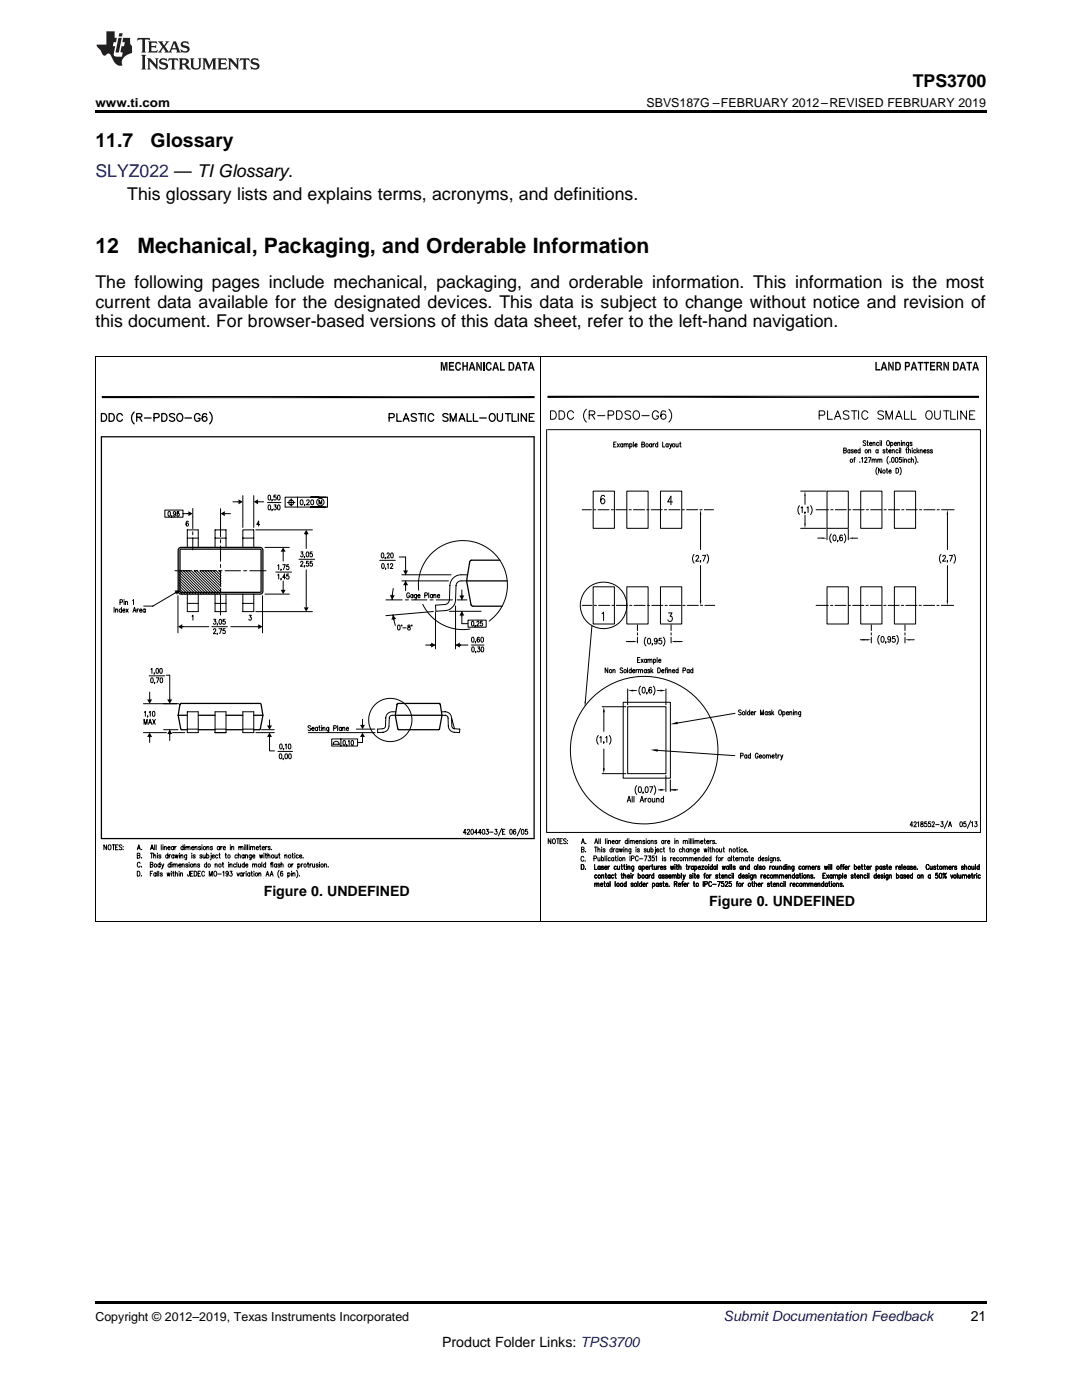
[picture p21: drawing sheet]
<svg xmlns="http://www.w3.org/2000/svg" width="216mm" height="279mm" viewBox="0 0 216 279" stroke-linecap="round" stroke-linejoin="round" font-family="sans-serif">
<defs><g id="words">
<g font-size="4.2">
<text x="19" y="50.5">12</text>
<text x="27.4" y="50.5">Mechanical, Packaging, and Orderable Information</text>
</g>
<g font-size="3.9">
<text x="19" y="29.3">11.7</text>
<text x="30.1" y="29.3">Glossary</text>
</g>
<g font-size="3.5">
<text x="182.1" y="17.3">TPS3700</text>
<text x="25.4" y="40">This glossary lists and explains terms, acronyms, and definitions.</text>
<text x="19" y="57.5">The following pages include mechanical, packaging, and orderable information. This information is the most</text>
<text x="19" y="61.4">current data available for the designated devices. This data is subject to change without notice and revision of</text>
<text x="19" y="65.3">this document. For browser-based versions of this data sheet, refer to the left-hand navigation.</text>
</g>
<text font-size="3.5" fill="#0000c8" x="19" y="35.2">SLYZ022 — TI Glossary.</text>
<g font-size="2.8">
<text x="52.6" y="178.8">Figure 0. UNDEFINED</text>
<text x="141.5" y="180.8">Figure 0. UNDEFINED</text>
<text x="193.7" y="263.6">21</text>
<text x="88.2" y="268.9">Product Folder Links: TPS3700</text>
</g>
<text font-size="2.8" fill="#0000c8" x="144.4" y="263.6">Submit Documentation Feedback</text>
<g font-size="2.5">
<text x="19" y="21.4">www.ti.com</text>
<text x="129" y="21.4">SBVS187G –FEBRUARY 2012–REVISED FEBRUARY 2019</text>
<text x="19" y="263.6">Copyright © 2012–2019, Texas Instruments Incorporated</text>
</g>
</g></defs>
<path d="M19 22h177.8v.5h-177.8zM96.4 72.2h.3v1.8h-.3zM19 259.7h177.8v.5h-177.8z" fill="#000"/>
<g fill="none" stroke="#000" stroke-width=".2">
<path d="M19 71.2h177.8M19.1 71.3v112.6M107.9 71.3v112.6M196.8 71.3v112.6M48.5 98.9v6.4M50.6 98.9v6.4M53.6 98.9l.1-.1a.55 .55 0 0 1 0 1l-.2-.4zM54.3 99.8l-.1 .2M55.1 98.8h-.4v.4a.29 .29 0 0 1 .4 .1 .29 .29 0 0 1-.1 .4 .29 .29 0 0 1-.4-.1M55.5 98.9l.1-.1a.55 .55 0 0 1 .3 .5 .55 .55 0 0 1-.3 .5l-.2-.4zM56.9 99.2h8.4v2h-8.4zM58.1 99.5v1.5"/>
<path d="M59.4 99.2v2M60 99.8a.49 .49 0 0 1 .6 .4 .49 .49 0 0 1-.4 .5l-.3-.2zM61.2 100l.1-.2h.2l.2 .2-.5 .7h.5M62.1 99.8a.48 .48 0 0 1 .6 .4 .48 .48 0 0 1-.4 .5l-.3-.2zM63.7 99.2h-1.7h3M109.1 85.8v80.3h86.5v-80.3h-86.3M109.9 82h.5a.89 .89 0 0 1 .6 .8 .89 .89 0 0 1-.6 .9h-.5zM111.6 82h.5a.9 .9 0 0 1 .6 .8 .9 .9 0 0 1-.6 .9h-.5zM114.4 82.4a.62 .62 0 0 0-.7-.4 .62 .62 0 0 0-.5 .6 .75 .75 0 0 0 .2 .8 .75 .75 0 0 0 .8 .2l.2-.3M117 81.7a1.74 1.74 0 0 0 0 2.5M117.6 82.8l.9-.1 .2-.2-.1-.3-.3-.2h-.7v1.7M118.1 82.8l.6 .9"/>
<path d="M118.4 98h4.2v7.4h-4.2zM119.2 83h1.5M120.6 99.1a.37 .37 0 0 0-.5-.2l-.2 .3a1.11 1.11 0 0 0 .3 1.4 .5 .5 0 0 0 .5-.6 .5 .5 0 0 0-.6-.4l-.2 .4M121.3 82.9h.8a.44 .44 0 0 0 .4-.5 .44 .44 0 0 0-.4-.4h-.8v1.7M122.5 88.7h.3M122.9 88.2h-.4v1h.4M123 82h.6a.9 .9 0 0 1 .6 .8 .9 .9 0 0 1-.6 .9h-.6zM123.2 88.5l.4 .7M123.6 88.5l-.4 .7M124.3 88.7l-.3-.1-.2 .1 .2 .5 .3-.1M124.3 88.5v.7M124.5 88.7l.2-.2 .2 .1v.6"/>
<path d="M124.5 88.5v.7M124.9 88.7l.2-.2 .2 .1 .1 .6M125.1 98h4.2v7.4h-4.2zM125.7 88.7l.3-.1 .1 .4-.1 .2-.3-.1M125.7 88.5v1M125.8 82.2a.64 .64 0 0 0-1.1 .2l.2 .2 .9 .4v.4a.73 .73 0 0 1-1.1 0M126.4 88.2v1M126.6 82.1a.84 .84 0 0 1 1.1 .5 .84 .84 0 0 1-.6 1.1 .89 .89 0 0 1-.8-.7 .89 .89 0 0 1 .3-.9zM126.7 88.8h.4v-.2a.28 .28 0 0 0-.4 .3 .28 .28 0 0 0 .4 .2M128.1 88.7l.4-.1v-.3l-.4-.1v1h.4l.1-.3-.2-.2M128.1 83h1.4M130 88.7l-.3-.1-.1 .1 .1 .5 .3-.1"/>
<path d="M130 88.5v.7M130.3 88.5v.7M130.6 88.5l-.3 .3M131.2 88.7l-.3-.1-.1 .1 .1 .5 .3-.1M131.2 88.2v1M131.4 82.4l-.3-.3a.83 .83 0 0 0-1 .4 .83 .83 0 0 0 .4 1.1l.5 .1 .3-.3 .1-.4h-.4M131.8 98h4.2v7.4h-4.2zM132.2 88.2v1h.5M132.8 82.2a.49 .49 0 0 0-.4-.2 .49 .49 0 0 0-.5 .3 1 1 0 0 0 .4 1.4 .52 .52 0 0 0 .6-.5 .52 .52 0 0 0-.5-.6 .52 .52 0 0 0-.5 .5M133.3 88.7l-.3-.1-.1 .1 .1 .5 .3-.1M133.3 88.5v.7M133.5 81.7a1.73 1.73 0 0 1 0 2.5"/>
<path d="M133.6 88.5l.2 .7 .3-.7M133.8 89.2l-.2 .3M134.9 88.5v.7h.2l.2-.2M135.3 88.5v.7M135.6 88.5h.3M135.7 88.2v.8l.2 .2M159.8 98h5.1M160.6 98.9v1.8M163.5 82.9l.9-.1 .2-.2-.1-.4-.3-.2h-.7v1.7M165 98h4.3v7.4h-4.3zM165.1 82v1.7h1M166.5 83.7l.7-1.7 .6 1.7"/>
<path d="M166.7 83.1h.9M168.3 89.9l.5-.1v-.3l-.5-.1v1h.5l.1-.3-.2-.2M169.4 82.2a.64 .64 0 0 0-1.1 .2l.1 .2 .8 .4 .2 .4a.73 .73 0 0 1-1.1 0M169.6 89.9l-.3-.1-.1 .4 .1 .2 .3-.1M169.6 89.7v.7M169.9 82h1.1M170.3 89.9l-.2-.2-.2 .2 .3 .2v.3l-.3-.1M170.4 91.6h.2M170.4 82v1.7M170.5 90h.4l-.1-.3a.31 .31 0 0 0-.3 .4 .31 .31 0 0 0 .4 .3v-.1M170.7 91.3l-.2 .2v.8M171.3 82v1.7"/>
<path d="M171.6 92.2h.1M171.6 89.9l-.3-.1-.1 .4 .1 .2 .3-.1M171.6 89.4v1M171.7 98h4.3v7.4h-4.3zM171.9 91.5l.2-.2v1M172.5 91.5l.2-.2 .3 .2-.5 .8h.5M172.8 88.1l-.2-.2-.4 .2 .1 .2 .4 .3 .1 .2-.2 .1-.4-.1M173 88.3h.2M173.1 87.9v.8l.2 .2M173.2 82.4a.61 .61 0 0 0-.7-.4 .61 .61 0 0 0-.5 .6 .75 .75 0 0 0 .1 .8 .75 .75 0 0 0 .8 .2l.3-.3M173.3 91.3h.5l-.4 1M173.3 89.9l.2-.2 .2 .1v.6"/>
<path d="M173.3 89.7v.7M173.5 88.6h.4l-.1-.3a.31 .31 0 0 0-.3 .3 .31 .31 0 0 0 .4 .3v-.1M174 91.8l.2-.2 .2 .1v.6M174 91.6v.7M174.2 88.5l.2-.2h.2v.6M174.2 88.3v.6M174.4 91.8l.2-.2 .2 .1v.6M175 93.3v.1a1.21 1.21 0 0 0 0 1.4M175.1 91.8l.2-.2 .2 .1 .1 .6M175.1 91.6v.7M175.2 89.9l-.3-.1-.1 .4 .1 .2 .3-.1M175.2 89.7v.7"/>
<path d="M175.3 88.4l-.3-.1-.1 .4 .1 .2 .3-.1M175.6 91.8l.1-.2 .2 .1 .1 .6M175.6 88h.1M175.6 88.3v.6M175.8 93.5v.9l-.5-.9v.9M175.9 87.9v1M176.3 82.2a.64 .64 0 0 0-1.1 .2l.1 .2 .8 .4 .2 .4a.73 .73 0 0 1-1.1 0M176.6 89.9l-.2-.2-.2 .2 .4 .2v.3l-.4-.1M176.8 83.7v-1.7l.6 1.7 .7-1.7v1.7M176.8 89.7h.3M176.9 93.8h.2M176.9 89.4v.8l.2 .2"/>
<path d="M177 93.5v.8l.2 .1M177 88a.47 .47 0 0 1 .5 .4 .47 .47 0 0 1-.4 .5 .67 .67 0 0 1-.1-.9zM177.3 91.1l-.1 .1a1.21 1.21 0 0 0 .1 1.4M177.3 90h.5l-.1-.2a.28 .28 0 0 0-.4 .3 .28 .28 0 0 0 .5 .2M177.4 94.1h.4v-.3a.28 .28 0 0 0-.4 .3 .28 .28 0 0 0 .4 .2M177.6 92.2h.1M177.7 88.4l.3-.1 .2 .4-.2 .2-.3-.1M177.7 88.3v1M178 91.3h.1a.55 .55 0 0 1 0 1l-.2-.4zM178 89.9l.2-.2 .2 .1 .1 .6M178 89.7v.7M178.4 88.6h.5l-.1-.3a.28 .28 0 0 0-.4 .3 .28 .28 0 0 0 .5 .2"/>
<path d="M178.5 98h4.2v7.4h-4.2zM178.7 83.7l.7-1.7 .6 1.7M178.8 91.3h.1a.55 .55 0 0 1 0 1l-.2-.4zM178.8 93.5a.49 .49 0 0 1 .5 .4 .49 .49 0 0 1-.5 .5zM178.9 83.1h.9M179.1 88.5l.2-.2h.2v.6M179.1 88.3v.6M179.2 89.9l-.3-.1-.1 .4 .1 .2 .3-.1M179.4 89.5h.1M179.5 89.7v.7M179.6 93.3v.1a1.2 1.2 0 0 1 0 1.4M179.7 89.4v1"/>
<path d="M179.9 91.3h-.4l-.1 .4 .4-.1 .1 .5-.2 .2-.3-.2M179.8 88h.1M179.9 88.3v.6M180.1 88.5l.2-.2h.2v.6M180.1 88.3v.6M180.2 91.3h.1M180.2 91.6v.7M180.5 91.8l.1-.2 .2 .1 .1 .6M180.5 91.6v.7M180.5 82v1.7h.9M180.7 89.7h.3M180.9 89.4v.8l.1 .2"/>
<path d="M181.3 89.9l.2-.2 .1 .1 .1 .6M181.3 89.4v1M181.3 88.3v.9h-.3M181.3 88.4l-.3-.1-.1 .4 .1 .2 .3-.1M181.6 91.8l-.3-.2-.1 .5 .1 .2 .3-.2M181.8 82v1.7h1M181.8 91.8l.2-.2 .2 .1 .1 .6M181.8 91.3v1M182 88.4l-.2-.1-.2 .1 .3 .3v.2l-.3-.1M182 89.5h.1M182 89.7v.7M182.6 91.1v.1a1.21 1.21 0 0 1 0 1.4"/>
<path d="M182.7 89.9l-.3-.1-.1 .4 .1 .2 .3-.1M183 89.4v1M183.1 90l.3 .4M183.1 92.2h.1M183.3 89.7l-.3 .5M183.6 89.9l.2-.2 .2 .1v.6M183.6 89.7v.7M184.3 90h.5l-.2-.3a.31 .31 0 0 0-.3 .4 .31 .31 0 0 0 .4 .3l.1-.1M185 82.1a.84 .84 0 0 1 1.1 .5 .84 .84 0 0 1-.6 1.1 .89 .89 0 0 1-.8-.7 .89 .89 0 0 1 .3-.9zM185.4 89.9l-.4-.1v.2l.4 .3-.1 .1-.3-.1M186.1 89.9l-.2-.2-.3 .2 .4 .2v.3l-.4-.1M186.5 82v1.2a.57 .57 0 0 0 .6 .5 .57 .57 0 0 0 .5-.5v-1.2"/>
<path d="M188.3 82h1.1M188.8 82v1.7M189.7 82v1.7h1M191.1 82v1.7M192.8 82v1.7l-1.1-1.7v1.7M193.5 82.8h.6M194.5 82h-1v1.7h1M24.7 119.7h.1M26.5 119.9l.1-.2v1M32.9 101.8h3.6v1.4h-3.6zM33.6 102.1a.45 .45 0 0 1 .5 .4 .45 .45 0 0 1-.3 .5l-.2-.2zM34.3 103l-.1 .2"/>
<path d="M34.9 113.9h3.2M35 102.4l-.1 .2a.25 .25 0 0 1-.3-.3 .25 .25 0 0 1 .4-.1l-.1 .8-.3-.1M35.1 118.3l-4.6 2.7h-1.8M35.4 102.1l-.1 .4a.28 .28 0 0 1 .4 0 .28 .28 0 0 1 0 .4 .28 .28 0 0 1-.4-.1l.4-.7zM35.5 118.9v7.4M35.6 117.9l.7 .7M35.6 117.3l1.3 1.3M35.6 116.8l1.8 1.8M35.6 116.2l2.4 2.4M35.6 115.7l2.9 2.9M35.6 115.1l3.5 3.5M35.6 114.6l4 4"/>
<path d="M35.6 114.1l4.6 4.5M36 113.9l4.7 4.7M36.5 102.5h1.1M36.6 113.9l4.7 4.7M37.1 113.9l4.7 4.7M37.4 107.4h2.2M37.4 109.2v-3.5h2.2v3.5M37.4 118.6v3.5h2.2v-3.5M37.6 104.2l-.1-.1a.49 .49 0 0 0-.5 .3 .49 .49 0 0 0 .4 .6 .27 .27 0 0 0 .2-.4 .27 .27 0 0 0-.4-.1l-.1 .2M37.7 113.9l4.6 4.7M38.2 113.9l4.7 4.7v3.5h2.2v-3.5M38.5 101.5v4"/>
<path d="M38.5 106.1v.6M38.5 107.4v2.4M39.3 113.9l4.7 4.7M39.4 113.9h-.6l4.6 4.7M39.9 113.9l4.2 4.2M40 113.9h3.1M40.4 113.9l3.7 3.7M40.9 113.9l3.2 3.2M41.5 113.9l2.6 2.6M42 113.9l2.1 2.1M42.6 113.9l1.5 1.5M42.9 107.4h2.2"/>
<path d="M42.9 109.2v-3.5h2.2v3.5M43.1 113.9l1 1M44 101.5v5.6M44 107.7v.6M44 108.9v3.1M44 112.6v.6M44 113.9v3.1M44 117.6v.6M44 118.8v3.9M44.3 113.9h-.6l.4 .4M44.9 102.5h1.1M44.9 113.9h3.1"/>
<path d="M46.5 100.1h1.1M48.5 109.2v-3.5h2.1v3.5M48.5 107.4h2.1M48.5 118.6v3.5h2.1v-3.5M48.6 113.9h.6M49.9 113.9h3.2M51 105.7h11.3M51.5 100.1h1.1M51.8 104.7h-.6l.4-.7v1M52.4 118.9v7.4M52.9 118.6h4.8M52.9 109.2h4.8"/>
<path d="M53.4 100.3h2.7M53.6 100.8h.1a.55 .55 0 0 1 0 1l-.2-.5zM54.3 101.7l-.1 .2M54.7 100.8h.4l-.2 .4a.29 .29 0 0 1 .2 .4 .29 .29 0 0 1-.5 0M55 114.2h3.2M55.4 114.8l.2-.2v1M55.4 112.9l.2-.2v1M55.5 100.8a.49 .49 0 0 1 .5 .4 .49 .49 0 0 1-.3 .6l-.3-.2zM56.1 115.5l-.1 .2M56.1 113.6l-.1 .3M56.4 112.7h.5l-.3 1M56.5 110.1v1.9"/>
<path d="M56.5 115.9v1.8M57 115.2h-.6l.4-.6v1M57.4 100.3h1.4M57.6 114.6h-.4v.4a.29 .29 0 0 1 .4 0 .29 .29 0 0 1 0 .4 .29 .29 0 0 1-.4 0M57.6 112.7h-.4v.4a.29 .29 0 0 1 .4 0 .29 .29 0 0 1 0 .5 .29 .29 0 0 1-.4-.1M59.7 111.6h3.1M60 112.3l.3-.3 .1 .3-.4 .7h.5M60 110.1h.4l-.2 .4a.29 .29 0 0 1 .3 .5 .29 .29 0 0 1-.5-.1M60.8 113l-.1 .2M60.8 111.1l-.1 .2M60.8 100.7l-.1 .2M61.1 106.2v3.3"/>
<path d="M61.1 113.7v7.3M61.2 110.2l.1-.1a.55 .55 0 0 1 0 1l-.2-.4zM61.5 112h-.3l-.1 .4a.29 .29 0 0 1 .4 .1 .29 .29 0 0 1 0 .4 .29 .29 0 0 1-.4-.1M62.3 112h-.4v.4a.29 .29 0 0 1 .4 .1 .29 .29 0 0 1 0 .4 .29 .29 0 0 1-.5-.1M62.3 110.1h-.4v.5a.29 .29 0 0 1 .4 0 .29 .29 0 0 1 0 .4 .29 .29 0 0 1-.5-.1M63.7 100.6v-.8l.2 .8 .3-.8v.8M75.8 111.8h3.1M76.2 110.4l.1-.1a.55 .55 0 0 1 .3 .5 .55 .55 0 0 1-.3 .5l-.2-.4zM76.3 112.5h.1a.55 .55 0 0 1 .3 .5 .55 .55 0 0 1-.3 .5l-.3-.5zM76.9 111.3l-.1 .2M77 113.4l-.1 .3M77 119.7h3.3"/>
<path d="M77.2 110.6l.2-.3 .3 .2-.5 .8h.5M77.3 112.7l.2-.2v1M77.9 112.7l.2-.2 .3 .2-.5 .8h.5M78.1 110.4l.1-.1a.56 .56 0 0 1 0 1l-.3-.4zM78.3 118.7v.1M78.5 117.4l-.2 2.2M79.7 111.2h1.2v3.5M80.2 115.9h9.3M80.2 114.7h9.8M80.9 119.7h.6M80.9 115.9v2M81.7 118.5a.29 .29 0 0 0-.3-.2 .29 .29 0 0 0-.2 .4v.2a.3 .3 0 0 0 .2 .4 .3 .3 0 0 0 .3-.4h-.2"/>
<path d="M82.1 119.7h3.1M82.4 118.8l-.1-.1a.28 .28 0 0 0-.4 .3 .28 .28 0 0 0 .5 .1M82.4 118.6v.7M83.1 118.6v.9l-.3 .1M83.1 118.8l-.1-.1a.28 .28 0 0 0-.3 .3 .28 .28 0 0 0 .4 .1M83.4 118.9h.4l-.1-.2a.28 .28 0 0 0-.3 .3 .28 .28 0 0 0 .4 .1M83.5 117.8a8.9 8.9 0 0 1 12.4-9.2 8.9 8.9 0 0 1 1.7 15.3M84.8 118.8h.4v-.4l-.4-.1v1M85.5 118.3v1M85.8 119.7h.6M86.3 118.8l-.1-.1a.28 .28 0 0 0-.4 .3 .28 .28 0 0 0 .5 .1M86.3 118.6v.7"/>
<path d="M86.6 118.8l.1-.2 .2 .1 .1 .6M86.6 118.6v.7M87 119.7h3.3M87.3 118.9h.4v-.2a.28 .28 0 0 0-.4 .3 .28 .28 0 0 0 .4 .1M91.2 119.7h2M92.2 117.7v2M93.1 115.9h-1.1a1.01 1.01 0 0 0-1 1l-.1 2.8a2.24 2.24 0 0 1-2.1 2.2l-1.8 .1M93.3 114.7h-1.3a2.23 2.23 0 0 0-2.2 2.2l-.2 3.2-.7 .5-2 .2 .1 1.2M116.2 101.7h1.8M118.4 117.1h4.2v7.4h-4.2zM118.4 101.7h.5M119.3 101.7h2.2"/>
<path d="M122 101.7h.4M122.9 101.7h2.2M125.1 117.1h4.2v7.4h-4.2zM125.5 101.7h.5M126.4 101.7h2.2M129.1 101.7h.4M129.9 101.7h2.2M131.8 117.1h4.2v7.4h-4.2zM132.6 101.7h.4M133.5 101.7h2.2M134.2 100.2h-1l.7-1.2v1.7M136.1 101.7h.5"/>
<path d="M137 101.7h2.2M138.5 110.6a1.36 1.36 0 0 0 0 1.8M138.9 111.1l.1-.3 .4 .3-.6 .9h.7M139.7 101.7h.4M139.8 102.7v7M139.8 112.9v7M139.8 111.9l-.1 .3M140.2 110.8h.6l-.4 1.2M140.5 101.7h1.9M141.1 110.6a1.39 1.39 0 0 1 0 1.8M159.5 100.9a1.39 1.39 0 0 0 0 1.8M159.8 105.4h5.1"/>
<path d="M159.8 101.4l.3-.3v1.2M160.6 102.8v1.7M160.7 102.2l-.1 .3M161 101.4l.2-.3v1.2M161.7 100.9a1.36 1.36 0 0 1 0 1.8M162.8 101.7h2.5M163.2 107.4h.9M165 117.1h4.3v7.4h-4.3zM165 105.6v2.1M165.8 101.7h.4M165.9 106.6a1.36 1.36 0 0 0 0 1.7M166.3 106.8h.2a.64 .64 0 0 1 .3 .6 .64 .64 0 0 1-.3 .5l-.3-.5z"/>
<path d="M166.7 101.7h2.2M167.2 107.9l-.1 .2M168.1 106.9l-.2-.1a.66 .66 0 0 0 0 1.1 .33 .33 0 0 0 .2-.4 .33 .33 0 0 0-.5-.1v.1M168.5 106.6a1.39 1.39 0 0 1 0 1.7M169.3 105.6v2.1M169.3 101.7h.5M170.2 107.4h.9M170.2 101.7h2.2M171.7 117.1h4.3v7.4h-4.3zM172.9 101.7h.4M173.7 101.7h2.3M176.4 101.7h.4"/>
<path d="M177.3 101.7h2.2M178.5 117.1h4.2v7.4h-4.2zM179.9 101.7h.5M180.8 101.7h2.2M183.5 101.7h.4M184.3 101.7h2.3M187 101.7h.4M187.8 110.6a1.35 1.35 0 0 0 0 1.8M187.9 101.7h2.5M188.1 111.1l.2-.3 .4 .3-.6 .9h.6M189.1 102.7v7M189.1 112.9v7"/>
<path d="M189.1 111.9l-.1 .3M189.4 110.8h.7l-.5 1.2M190.3 110.6a1.35 1.35 0 0 1 0 1.8M22.8 121.2v1M23.1 121.7l.2-.2 .1 .1 .1 .6M23.1 121.5v.7M23.9 120.2h.5v-.5h-.5v1M24.2 121.7v-.1a.28 .28 0 0 0-.4 .3 .28 .28 0 0 0 .4 .2M24.2 121.2v1M24.5 121.8h.4v-.2a.28 .28 0 0 0-.4 .3 .28 .28 0 0 0 .4 .2M24.8 120v.7M25 120.2l.2-.2 .2 .1v.6"/>
<path d="M25 120v.7M25.2 121.5l.4 .7M25.6 121.5l-.4 .7M26.5 122.2l.3-1 .3 1M26.6 121.9h.4M27.4 121.5v.7M27.7 121.5l-.3 .3M27.8 121.8h.5l-.1-.2a.28 .28 0 0 0-.4 .3 .28 .28 0 0 0 .5 .2M29 121.7l-.1-.1a.28 .28 0 0 0-.4 .3 .28 .28 0 0 0 .5 .2M29 121.5v.7M29.7 134.9h3.2M29.9 138.1v1.5"/>
<path d="M30.1 133.6l.2-.2v1M30.2 135.3h.1a.55 .55 0 0 1 0 1l-.2-.5zM30.8 134.3l-.1 .3M30.9 136.2l-.1 .2M31.2 135.3h.5l-.4 1M31.2 133.4h.1a.55 .55 0 0 1 0 1l-.2-.4zM32 133.4h.1a.55 .55 0 0 1 0 1l-.2-.4zM32 135.3h.2a.55 .55 0 0 1 0 1l-.3-.5zM33.2 134.8h.7v4.8M36.4 125.1h5.3M37.4 120.4h2.2M38.3 123l.2-.2v1"/>
<path d="M42.3 125.1h3.1M42.6 125.7l.2-.2 .3 .2-.5 .8h.5M42.6 123.6h.5l-.3 .4a.29 .29 0 0 1 .3 .4 .29 .29 0 0 1-.5 0M42.9 120.4h2.2M43.4 126.4l-.1 .2M43.4 124.5l-.1 .3M43.7 125.5h.5l-.4 1M43.8 123.6a.48 .48 0 0 1 .5 .4 .48 .48 0 0 1-.3 .6l-.3-.2zM44.9 125.5h-.4v.4a.29 .29 0 0 1 .4 0 .29 .29 0 0 1 0 .4 .29 .29 0 0 1-.4 0M44.9 123.6h-.4v.4a.29 .29 0 0 1 .4 0 .29 .29 0 0 1 0 .5 .29 .29 0 0 1-.4-.1M46 125.1h5.5M48.5 120.4h2.1"/>
<path d="M49.7 122.8h.4l-.2 .4a.29 .29 0 0 1 .3 .4 .29 .29 0 0 1-.5 0M51 122.1h11.3M61.1 121.1v.1M78.4 122.8l.5 2M78.6 123.6v.1M79.4 124.8l.1-.1a.55 .55 0 0 1 0 1l-.2-.4zM80.1 124.8l.1 .1zM80.4 125.3h.6M81.4 124.8v.3a.36 .36 0 0 1 .4 .2 .36 .36 0 0 1-.1 .4 .32 .32 0 0 1-.4-.3 .32 .32 0 0 1 .4-.3l.1-.3zM84.4 120.6a8.9 8.9 0 0 0 9.4 4.9M84.9 128.7h2M86.5 122l-9.5 .9"/>
<path d="M86.9 122.2v7.3M89.7 122h6.3M90.9 128.7h2.5M90.9 120.9v8.6M92.2 122v2.5h1.2M93.4 123.8h3.6v1.4h-3.6zM94.1 128.7h2.5M94.2 124h.1a.53 .53 0 0 1 0 .9l-.2-.4zM94.2 127.2h.1a.55 .55 0 0 1 .3 .5 .55 .55 0 0 1-.3 .5l-.2-.5zM94.2 129.2l.1-.1a.55 .55 0 0 1 0 1l-.2-.4zM94.8 124.9v.2M94.9 128.1l-.1 .2"/>
<path d="M94.9 130.1v.2M95.2 124.2v-.1a.22 .22 0 0 1 .3-.1 .22 .22 0 0 1 0 .3l-.4 .6h.5M95.3 129.1h.4l-.2 .4a.29 .29 0 0 1 .2 .4 .29 .29 0 0 1-.5 0M95.7 127.3l-.1-.1a.48 .48 0 0 0-.5 .4 .48 .48 0 0 0 .3 .6 .28 .28 0 0 0 .3-.4 .28 .28 0 0 0-.5-.1v.1M96.1 127.2h.1a.56 .56 0 0 1 0 1l-.2-.5zM96.1 129.2a.48 .48 0 0 1 .5 .4 .48 .48 0 0 1-.3 .5l-.3-.2zM96.2 124h-.3v.4a.27 .27 0 0 1 .4 0 .27 .27 0 0 1-.1 .4 .27 .27 0 0 1-.4-.1M116.2 120.8h1.9M118.1 124.9l-1.3 15.1M118.6 120.8h.4M119.5 120.8h2.2M120.1 122.5l.3-.3v1.6"/>
<path d="M121.3 133.3v1l-.5-1v1M122.1 120.8h.4M122.3 133.8l.2-.2 .2 .1v.6M122.3 133.6v.7M123 120.8h2.2M124.3 133.4l-.2-.1-.4 .1 .1 .3 .4 .2 .1 .2-.2 .2-.4-.2M125 128h1.3M125.2 133.3v1M125.2 137.5v3.2M125.6 120.8h.5M126 133.8l-.4-.2-.1 .5 .1 .2 .4-.2M126 133.3v1"/>
<path d="M126.2 133.9h.5l-.1-.2a.28 .28 0 0 0-.4 .3 .28 .28 0 0 0 .5 .1M126.3 137.8h.7M126.5 120.8h2.2M126.9 133.6v.7M127.2 124.7v1.1M127.2 126.3v.4M127.2 127.2v1.1M127.2 133.6l-.2 .1-.1 .2M127.2 131.7h.3M127.4 133.8l.2-.2 .2 .1v.6M127.4 133.6v.7M127.7 131.2h-.5v1h.5"/>
<path d="M127.8 136.9a1.35 1.35 0 0 0 0 1.8M127.8 133.8l.2-.2 .2 .1v.6M127.9 131.6l.4 .6M128.3 137.2h.1a.64 .64 0 0 1 .4 .5 .64 .64 0 0 1-.4 .6l-.3-.5zM128.3 131.6l-.4 .6M128.9 127.2a1.35 1.35 0 0 0 0 1.7M129 133.8l-.3-.2-.2 .5 .2 .2 .3-.2M129 133.6v.7M129 131.7l-.3-.1-.1 .4 .1 .2 .3-.1M129 131.6v.6M129.1 138.3l-.1 .2M129.2 120.8h.4"/>
<path d="M129.3 131.7l.2-.1h.1l.1 .6M129.3 131.6v.6M129.3 127.4h.2a.63 .63 0 0 1 .3 .6 .63 .63 0 0 1-.3 .5l-.3-.5zM129.6 133.8l-.1-.2-.3 .2 .4 .2v.2l-.4-.1M129.7 131.7l.2-.1h.2v.6M129.9 133.3v1M130 137.3v-.1a.57 .57 0 0 0-.6 .5 .57 .57 0 0 0 .3 .6 .32 .32 0 0 0 .3-.4 .32 .32 0 0 0-.5-.1v.1M130 133.9l.3 .4M130.1 120.8h2.2M130.2 128.5l-.1 .2M130.3 133.6l-.4 .5M130.4 136.9a1.35 1.35 0 0 1 0 1.8"/>
<path d="M130.4 131.7l.3-.1 .1 .4-.1 .2-.3-.1M130.4 131.6v1M131.1 131.2v1M131.1 127.8a.3 .3 0 0 1-.3 .3 .3 .3 0 0 1-.3-.4l.3-.3a.64 .64 0 0 1 .4 .6 .64 .64 0 0 1-.4 .5l-.2-.1M131.1 137.8h.7M131.2 133.3a.49 .49 0 0 1 .6 .5 .49 .49 0 0 1-.6 .5zM131.4 131.8h.5l-.1-.1a.27 .27 0 0 0-.3 0 .27 .27 0 0 0 0 .4 .27 .27 0 0 0 .4 0M132 127.4h-.5v.5l.4-.1 .1 .1v.5l-.2 .1-.4-.2M132 133.9h.5l-.1-.2a.28 .28 0 0 0-.4 .3 .28 .28 0 0 0 .5 .1M132.3 127.2a1.35 1.35 0 0 1 0 1.7M132.7 120.8h.5M132.7 133.6h.3"/>
<path d="M132.9 137.5v3.2M133 133.3l-.2 .2v.8M133.2 133.3h.1M133.2 133.6v.7M133.4 122.3h.7l-.4 .7a.5 .5 0 0 1 .4 .7 .5 .5 0 0 1-.8 0M133.5 133.8l.2-.2 .1 .1 .1 .6M133.5 133.6v.7M133.6 120.8h2.2M133.9 124.7v1.1M133.9 126.3v.4M133.9 127.2v1.1M134.2 133.9h.4v-.2a.28 .28 0 0 0-.4 .3 .28 .28 0 0 0 .4 .1"/>
<path d="M134.8 128h1.3M135.3 133.8l-.3-.2-.1 .5 .1 .2 .3-.2M135.3 133.3v1M136.2 120.8h.5M136.3 133.8l.5-.1-.1-.4h-.4v1M137.1 120.8h2.2M137.5 133.8l-.3-.2-.1 .5 .1 .2 .3-.2M137.5 133.6v.7M138.2 133.8l-.3-.2-.1 .5 .1 .2 .3-.2M138.2 133.3v1M139.8 120.8h.4M140.7 120.8h1.9"/>
<path d="M162.8 120.8h2.5M165.7 120.8h.5M166.6 120.8h2.2M169.3 120.8h.4M170.1 120.8h2.3M171.7 127.7h1.2M172.8 120.8h.4M173.7 120.8h2.2M173.9 124.7v1.1M173.9 126.3v.4M173.9 127.2v1.1M175.5 126.8a1.39 1.39 0 0 0 0 1.8"/>
<path d="M175.9 127.1l.2-.1a.64 .64 0 0 1 .3 .6 .64 .64 0 0 1-.3 .6l-.3-.5zM176.3 120.8h.5M176.8 128.1l-.1 .3M177.2 120.8h2.2M177.7 127.4l-.1 .3a.31 .31 0 0 1-.4-.1 .31 .31 0 0 1 .1-.5 .31 .31 0 0 1 .4 .1v.2a.55 .55 0 0 1-.3 .8l-.2-.2M178.6 127h-.5v.5a.35 .35 0 0 1 .5 0 .35 .35 0 0 1-.1 .5 .35 .35 0 0 1-.5 0M178.9 126.8a1.36 1.36 0 0 1 0 1.8M179.9 120.8h.4M180.6 124.7v1.1M180.6 126.3v.4M180.6 127.2v1.1M180.7 120.8h2.3"/>
<path d="M181.5 127.7h.9M183.4 120.8h.4M184.3 120.8h2.2M186.9 120.8h.5M187.8 120.8h2.5M28.6 146.2h4.6M28.6 140.4h7M28.7 144.5v-.9l.3 .9 .3-.9v.9M28.8 142.2l.2-.2v1M29.5 142.9l-.1 .2M29.6 144.5l.3-.9 .3 .9M29.8 144.2h.3"/>
<path d="M29.8 142.2l.2-.2v1M29.9 146.9v1.3M30.5 143.6l.5 .9M30.5 142h.1a.55 .55 0 0 1 .3 .5 .55 .55 0 0 1-.3 .5l-.2-.5zM31 143.6l-.5 .9M32.6 145.6h2.9M33.9 145.6v2.2M34.4 146.2h2.5M37.4 146.2h2.2zM37.4 146.2v-4.2h2.2v4.2M37.4 145.5h2.2M42.9 146.2v-4.2h2.2v4.2h-2.2h2.2"/>
<path d="M42.9 145.5h2.2M48.5 146.2h2.1zM48.5 146.2v-4.2h2.1v4.2M48.5 145.5h2.1M51.1 146.2h3.6M52.2 145.6h2.5M53.8 147.1v2.8h1M53.8 143.7v1.1M55.4 150h3M55.8 150.5l.1-.1a.55 .55 0 0 1 0 1l-.2-.4zM55.9 148.5h.1a.55 .55 0 0 1 0 1l-.2-.5zM56.5 151.4v.2"/>
<path d="M56.6 149.4l-.1 .3M56.9 148.7l.2-.2v1M57 150.5a.48 .48 0 0 1 .5 .4 .48 .48 0 0 1-.4 .5l-.2-.2zM57.6 148.5h.1a.55 .55 0 0 1 0 1l-.2-.5zM57.7 150.5a.48 .48 0 0 1 .5 .4 .48 .48 0 0 1-.3 .5l-.3-.2zM61.5 146.2h13.3M62 145l-.2-.2-.3 .2 .5 .5-.2 .3-.3-.1M62.2 145.4h.5l-.1-.2a.28 .28 0 0 0-.4 .3 .28 .28 0 0 0 .5 .2M63.3 145.3v-.1a.28 .28 0 0 0-.4 .3 .28 .28 0 0 0 .4 .2M63.3 145.1v.7M63.6 145.1h.3M63.7 144.8v.8l.2 .2"/>
<path d="M64.1 144.9h.1M64.2 145.1v.7M64.4 145.3l.2-.2 .2 .1 .1 .6M64.4 145.1v.7M65.6 145.1v.9l-.3 .1M65.6 145.3l-.1-.1a.28 .28 0 0 0-.4 .3 .28 .28 0 0 0 .5 .2M66.2 147.5h5.2v1.4h-5.2zM66.5 148.5h1.2zM66.5 148.5a.6 .6 0 0 1 .6-.6 .6 .6 0 0 1 .6 .6M66.6 145.3h.4v-.4l-.4-.1v1M67.4 144.8v1M68 147.5v1.4"/>
<path d="M68.1 145.3v-.1a.28 .28 0 0 0-.4 .3 .28 .28 0 0 0 .4 .2M68.1 145.1v.7M68.4 145.3l.2-.2 .2 .1v.6M68.4 145.1v.7M68.5 147.8a.45 .45 0 0 1 .5 .4 .45 .45 0 0 1-.3 .5l-.2-.2zM69.1 145.4h.5l-.1-.2a.27 .27 0 0 0-.3 .1 .27 .27 0 0 0 0 .4 .27 .27 0 0 0 .4 0M69.2 148.7l-.1 .2M69.5 147.9l.2-.1v.9M70.2 147.8a.45 .45 0 0 1 .4 .4 .45 .45 0 0 1-.3 .5l-.2-.2zM71.1 145.5h3.7M72.3 147.1v1.1h-.9M72.3 143.5v1.2"/>
<path d="M79 142h-.7a1.27 1.27 0 0 0-1.3 1.3l-.1 1.6-.1 .4-.3 .1-1.2 .1 .1 .7 1-.1a1.25 1.25 0 0 0 1.2-1.2l.2-1.9 .3-.2 .8-.1M88.1 142h.7a1.29 1.29 0 0 1 1.3 1.3M88.2 142.7l.8 .1 .3 .2 .2 1.9a1.27 1.27 0 0 0 1.1 1.2l1.1 .1v-.7l-1-.1M90.1 143.3l.6 2.1h-.3l-.2-.4zM119.4 146.8a1.35 1.35 0 0 0 0 1.7M119.7 147.2l.2-.2v1.2M120.1 154.4h4.8M120.2 141h4.7M120.5 141.8v4.2M120.5 149.5v4.2M120.5 148.1l-.1 .3M120.9 147.2l.2-.2v1.2"/>
<path d="M121.6 146.8a1.35 1.35 0 0 1 0 1.7M124.4 140.2h9.4v15.1h-9.4zM125.2 141h7.7v13.4h-7.7zM125.3 159.7h.4M126.1 158.9v1.2M126.5 158.9v1.2M127 156.8a1.36 1.36 0 0 0 0 1.8M127.5 157.1l.1-.1a.64 .64 0 0 1 .4 .6 .64 .64 0 0 1-.4 .6l-.2-.5zM127.9 159.7h.4M128.4 158.1l-.1 .3M128.7 159.3v.8M128.8 157.1l.2-.1a.64 .64 0 0 1 .3 .6 .64 .64 0 0 1-.3 .6l-.3-.5z"/>
<path d="M129.1 159.3l-.3 .1-.1 .3M129.6 157h.6l-.4 1.2M130.2 159.3v.7l.2 .1 .3-.2M130.5 156.8a1.36 1.36 0 0 1 0 1.8M130.5 149.7l16.1 1.1M130.7 159.3v.8M131 159.5l.2-.2 .3 .1v.7M131 159.3v.8M131.4 157.6h.7M132.4 159.5l-.4-.2-.1 .3 .1 .5 .4-.2M132.4 158.9v1.2M132.9 154.8v3.2"/>
<path d="M133.8 157.6h1.4M133.8 155.6v2.4M146.7 142.4l-12.2 2M147.8 150.8h.4l.1-.4-.5-.1v1M147.9 141.8l-.2-.1-.3 .1v.3l.4 .2 .1 .2-.2 .2-.3-.2M148.8 141.7v1M149 150.8l-.3-.1-.1 .2 .1 .4 .3-.1M149 150.6v.7M149.6 142.2l-.3-.2-.1 .2 .1 .5 .3-.2M149.6 141.7v1M149.7 150.8l-.3-.1-.1 .2 .1 .4 .3-.1M149.7 150.3v1"/>
<path d="M149.9 142.3h.4l-.1-.2a.28 .28 0 0 0-.3 .3 .28 .28 0 0 0 .4 .1M150.5 142v.7M150.8 142l-.3 .3M151.3 150.6a.29 .29 0 0 0-.4-.3 .29 .29 0 0 0-.2 .4l.2 .6h.2l.1-.1 .1-.3h-.2M151.5 150.9h.5l-.1-.2a.28 .28 0 0 0-.4 .3 .28 .28 0 0 0 .5 .2M151.7 142.7v-1l.3 1 .3-1v1M152.9 150.8l.2-.2 .2 .1v.6M152.9 150.6v.7M153.1 142.2l-.3-.2-.1 .2 .1 .5 .3-.2M153.1 142v.7M153.3 150.8l.2-.2 .2 .1v.6M153.8 142.2l-.2-.2-.2 .2 .3 .2v.2l-.3-.1"/>
<path d="M154 141.7v1M154 150.9h.5v-.2a.27 .27 0 0 0-.4 .1 .27 .27 0 0 0 0 .4 .27 .27 0 0 0 .4 0M154.2 142.3l.2 .4M154.4 142l-.4 .5M154.7 150.6h.3M154.8 150.3v.8l.2 .2M155.2 150.6v.7M155.5 141.7a.47 .47 0 0 1 .5 .5 .47 .47 0 0 1-.4 .5 .67 .67 0 0 1-.1-1zM155.5 150.6l-.3 .3M155.8 150.6l.2 .7 .2-.7M156 151.3l-.3 .3M156.2 142.2l.3-.2 .1 .2-.1 .5-.3-.2"/>
<path d="M156.2 142v1M156.9 142.3h.5l-.1-.2a.27 .27 0 0 0-.3 .1 .27 .27 0 0 0 0 .3 .27 .27 0 0 0 .4 0M157.6 142.2l.2-.2 .2 .1v.6M157.6 142v.7M158.3 141.7h.1M158.3 142v.7M158.6 142.2l.2-.2 .2 .1v.6M158.6 142v.7M159.8 142l-.1 .9-.3 .1M159.8 142.2l-.3-.2-.2 .2 .2 .5 .3-.2M21.3 168.6v1l-.6-1v1M21.7 168.6h.1a.47 .47 0 0 1 .4 .5 .47 .47 0 0 1-.5 .4l-.1-.3z"/>
<path d="M22.4 168.6h.5M22.7 168.6v1M23.1 169.1h.3M23.6 168.6h-.5v1h.5M24.3 168.7l-.2-.1-.3 .1v.3l.5 .3-.2 .3-.3-.1M24.6 168.9h.1M24.6 169.5h.1M27.4 173.9a.5 .5 0 0 1 .5 .5 .5 .5 0 0 1-.5 .5zM27.4 170.7h.5v-.4h-.5v1l.5-.1v-.3l-.2-.2M27.4 169.6l.3-1 .3 1M27.5 169.3h.4M28 172.3a.29 .29 0 0 0-.4-.2 .29 .29 0 0 0-.2 .4v.2a.29 .29 0 0 0 .2 .4 .29 .29 0 0 0 .4-.3"/>
<path d="M28.2 173h.1M28.2 171.2h.1M28.2 174.8h.1M28.3 169.5h.1M30 172.5h.4v-.4h-.4v1l.5-.1v-.4l-.2-.1M30 170.3h.5M30 174.3h.3M30 169.6l.3-1 .3 1M30.1 169.3h.4M30.3 170.3v1M30.5 173.9h-.5v1M30.7 170.8l.2-.2h.1l.1 .7"/>
<path d="M30.7 170.3v1M30.9 168.6v1M31.1 174.3l-.1-.1a.28 .28 0 0 0-.3 .3 .28 .28 0 0 0 .4 .2M31.1 174.2v.7M31.2 168.6v1M31.4 170.3h.1M31.4 173.9v1M31.4 170.6v.7M31.7 173.9v1M31.9 172.5a.28 .28 0 0 0-.4 .3 .28 .28 0 0 0 .4 .1M31.9 172.1v1M32.1 170.7l-.4-.1v.2l.4 .3-.1 .2-.3-.2"/>
<path d="M32.2 168.6v1M32.2 172.4l.3 .7 .2-.7M32.4 174.3l-.4-.1v.2l.4 .3-.2 .2-.2-.2M32.5 168.6h.1M32.5 173.1l-.3 .3M32.5 168.9v.7M32.8 169.1l.2-.2 .1 .1 .1 .6M32.8 168.9v.7M33.3 174.2l.2 .7 .1-.7 .2 .7 .1-.7M33.5 170.7l-.1-.1a.28 .28 0 0 0-.4 .3 .28 .28 0 0 0 .5 .2M33.5 169.2h.4v-.2a.28 .28 0 0 0-.4 .3 .28 .28 0 0 0 .4 .2M33.5 170.3v1"/>
<path d="M33.8 170.6v.7M34 172.5h-.1a.28 .28 0 0 0-.4 .3 .28 .28 0 0 0 .5 .1M34 172.1v1M34 170.6l-.2 .3M34.2 173.9h.1M34.2 174.2v.7M34.2 172.1h.1M34.3 172.4v.7M34.5 174.2h.2M34.5 172.6l.2-.2 .2 .1v.6M34.5 172.4v.7M34.6 173.9v.8l.2 .2"/>
<path d="M34.6 169.1l-.1-.1a.28 .28 0 0 0-.3 .3 .28 .28 0 0 0 .4 .2M34.6 168.9v.7M34.7 170.7l-.1-.1a.28 .28 0 0 0-.4 .3 .28 .28 0 0 0 .5 .2M34.7 170.6v.7M34.9 168.9v.7M34.9 172.6l.2-.2 .2 .1 .1 .6M35 170.6l.1 .7 .2-.7 .1 .7 .2-.7M35 174.4l.2-.2h.2v.7M35 173.9v1M35.2 168.9l-.3 .3M35.7 172.7h.4v-.2a.27 .27 0 0 0-.4 .1 .27 .27 0 0 0 .1 .3 .27 .27 0 0 0 .3 0M35.7 173.9h.1"/>
<path d="M35.7 174.2v.7M35.8 170.3h.1M35.8 170.6v.7M36 174.4l.2-.2h.2v.7M36 174.2v.7M36.1 170.8l.2-.2h.2v.7M36.1 170.6v.7M36.3 172.6l.2-.2 .2 .1 .1 .6M36.3 172.4v.7M36.5 169.1v-.1a.28 .28 0 0 0-.4 .3 .28 .28 0 0 0 .4 .2M36.5 168.6v1M36.8 168.6h.1"/>
<path d="M36.8 168.9v.7M37.1 169.1l.2-.2 .2 .1v.6M37.1 168.9v.7M37.2 170.6v.9h-.3M37.2 170.7v-.1a.28 .28 0 0 0-.4 .3 .28 .28 0 0 0 .4 .2M37.5 172.5h-.4v.1l.4 .3-.2 .2-.2-.2M37.5 169.1l.2-.2 .2 .1v.6M37.7 172.1h.1M37.7 172.4v.7M37.8 173.9l-.1 .9h-.2l-.1-.3M38 174.3h.3M38.2 170.3h.1"/>
<path d="M38.2 169.2h.5l-.1-.2a.28 .28 0 0 0-.4 .3 .28 .28 0 0 0 .5 .2M38.3 170.6v.7M38.5 173.9h-.5v1h.5M38.7 172.6l.2-.2 .2 .1v.6M38.7 172.4v.7M38.8 173.9a.49 .49 0 0 1 .5 .5 .49 .49 0 0 1-.5 .5zM38.9 169.1l.2-.2 .2 .1v.6M38.9 168.9v.7M38.9 170.7l-.3-.1v.2l.3 .3-.1 .2-.3-.2M39.5 174.3h.3M39.8 172.5h-.3v.1l.3 .3-.1 .2-.3-.2M40 173.9h-.5v1h.5"/>
<path d="M40 169.1l-.3-.1v.2l.3 .3-.1 .1-.3-.1M40.3 168.6h.1M40.3 170.7l-.2-.1-.2 .1 .4 .3v.2l-.4-.1M40.3 168.9v.7M40.5 170.6l.1 .6 .1 .1 .2-.2M40.8 174.1a.29 .29 0 0 0-.3-.2 .29 .29 0 0 0-.2 .3v.3a.29 .29 0 0 0 .2 .4 .29 .29 0 0 0 .3-.3M40.9 170.6v.7M41.2 172.5a.28 .28 0 0 0-.4 .3 .28 .28 0 0 0 .4 .1M41.2 170.7l.1-.1a.28 .28 0 0 1 .4 .3 .28 .28 0 0 1-.5 .2M41.2 170.3v1M41.2 172.1v1M41.3 169.1l.2-.2 .1 .1 .1 .6"/>
<path d="M41.3 168.9v.7M41.8 174.9v-1l.3 1 .3-1v1M42.1 170.3h.1M42.1 170.6v.8l-.1 .2M42.3 170.9h.5l-.1-.3a.28 .28 0 0 0-.4 .3 .28 .28 0 0 0 .5 .2M42.4 169.1l-.4-.1v.2l.4 .3-.2 .1-.2-.1M42.8 173.9h.1a.47 .47 0 0 1 .4 .5 .47 .47 0 0 1-.5 .4l-.1-.3zM42.9 172.6l.2-.2 .2 .1v.6M42.9 172.4v.7M43.5 170.7l-.1-.1a.28 .28 0 0 0-.4 .4 .28 .28 0 0 0 .5 .1M43.5 174.4h.7M43.7 170.6h.2"/>
<path d="M43.8 170.3v.8l.2 .2M43.8 169.1a.27 .27 0 0 0-.4 0 .27 .27 0 0 0 0 .4 .27 .27 0 0 0 .4 0M43.8 168.9v.7M44 168.9v.7M44.3 172.4h.3M44.4 168.9l-.4 .3M44.5 172.1v.8l.2 .2M44.5 174.1l.2-.2v1M44.5 169.2h.5v-.2a.27 .27 0 0 0-.4 .1 .27 .27 0 0 0 0 .3 .27 .27 0 0 0 .4 .1M44.9 170.6h.3M45 170.3v.8l.2 .2M45.6 174.2l-.2 .2a.26 .26 0 0 1-.3-.3 .26 .26 0 0 1 .4-.1l-.1 .8-.3-.1"/>
<path d="M45.6 172.1h.1M45.6 172.4v.7M45.9 172.6l.2-.2 .2 .1v.6M45.9 173.9h.4l-.2 .3a.29 .29 0 0 1 .2 .5 .29 .29 0 0 1-.5 0M45.9 172.4v.7M45.9 168.6h.1M46 168.9v.7M46.2 169.1l.2-.2 .2 .1v.6M46.2 168.9v.7M47.1 172.5h-.1a.28 .28 0 0 0-.4 .3 .28 .28 0 0 0 .5 .1M47.3 174.2l.2 .7 .2-.7M47.3 172.1v1"/>
<path d="M47.3 170.7l-.1-.1a.28 .28 0 0 0-.3 .3 .28 .28 0 0 0 .4 .2M47.5 170.8l.2-.2h.2l.1 .7M47.5 170.3v1M47.6 172.4v.6l.2 .1 .2-.2M47.7 169.1l.2-.2 .1 .1 .1 .6M47.7 168.9v.7M48 172.4v.7M48.1 169.1l.2-.2 .2 .1v.6M48.3 174.3v-.1a.28 .28 0 0 0-.4 .3 .28 .28 0 0 0 .4 .2M48.3 174.2v.7M48.6 174.2v.7M48.7 170.7l-.1-.1a.28 .28 0 0 0-.3 .3 .28 .28 0 0 0 .4 .2"/>
<path d="M48.7 170.6v.7M48.8 172.5h-.1a.28 .28 0 0 0-.4 .3 .28 .28 0 0 0 .5 .1M48.8 172.1v1M48.8 168.6h.1M48.8 168.9v.7M48.9 174.2l-.3 .3M49 170.8l.2-.2h.2v.7M49 170.6v.7M49 172.7h.5l-.1-.2a.28 .28 0 0 0-.4 .3 .28 .28 0 0 0 .5 .1M49.1 168.6v1M49.1 173.9h.1M49.1 174.2v.7"/>
<path d="M49.4 168.6v1M49.7 168.6h.1M49.7 168.9v.7M49.8 174.3v-.1a.28 .28 0 0 0-.4 .4 .28 .28 0 0 0 .4 .1M49.8 174.2v.7M50 169.1l.2-.2 .2 .1v.6M50 168.9v.7M50.1 174.2h.3M50.1 170.6v.9h-.3M50.1 170.7v-.1a.28 .28 0 0 0-.4 .3 .28 .28 0 0 0 .4 .2M50.2 173.9v.8l.2 .2M50.4 172.6l.2-.2 .2 .1v.6"/>
<path d="M50.4 170.9h.5l-.1-.3a.28 .28 0 0 0-.4 .3 .28 .28 0 0 0 .5 .2M50.4 169.1l.2-.2 .2 .1v.6M50.4 172.4v.7M50.6 173.9h.1M50.7 174.2v.7M50.8 172.6l.2-.2 .2 .1v.6M51.1 169.2h.5l-.1-.2a.27 .27 0 0 0-.3 .1 .27 .27 0 0 0 0 .3 .27 .27 0 0 0 .4 .1M51.6 174.4l.2-.2h.2l.1 .7M51.6 174.2v.7M51.8 170.6l.1 .7 .2-.7 .1 .7 .2-.7M51.8 168.9h.3M51.9 168.6v.8l.2 .2"/>
<path d="M52.2 172.1v1M52.3 169.2h.5l-.1-.2a.28 .28 0 0 0-.4 .3 .28 .28 0 0 0 .5 .2M52.6 170.3h.1M52.7 170.6v.7M52.9 170.6h.3M53 172.5h-.1a.28 .28 0 0 0-.4 .3 .28 .28 0 0 0 .5 .1M53 168.9v.7M53 172.1v1M53 170.3v.8l.2 .2M53.1 174.9l.3-1 .3 1M53.2 174.5h.4M53.3 168.9l-.3 .3"/>
<path d="M53.5 170.8l.1-.2h.2l.1 .7M53.5 170.3v1M53.9 169.1l-.4-.1v.2l.4 .3-.1 .1-.3-.1M53.9 174.9l.3-1 .3 1M54 172.4h.2M54 174.5h.4M54.2 169.5h.1M54.3 172.1l-.2 .2v.8M54.4 172.1v1M54.9 170.6v.6l.2 .1 .2-.2M55.2 172.5a.27 .27 0 0 0-.4 0 .27 .27 0 0 0 0 .4 .27 .27 0 0 0 .4 0M55.2 172.4v.7"/>
<path d="M55.3 170.6v.7M55.6 170.6h.3M55.7 173.7a1.19 1.19 0 0 0 0 1.5M55.7 170.3v.8l.2 .2M55.8 172.5h-.3v.1l.3 .3-.1 .2-.3-.2M56.1 172.6l.2-.2 .2 .1v.6M56.1 172.1v1M56.4 174v-.1a.49 .49 0 0 0-.5 .4 .49 .49 0 0 0 .3 .6 .27 .27 0 0 0 .2-.4 .27 .27 0 0 0-.4-.1v.1M56.8 170.8l.2-.2h.2v.7M56.8 170.6v.7M57.4 174.3l.1-.1a.28 .28 0 0 1 .4 .4 .28 .28 0 0 1-.5 .1M57.4 174.2v1"/>
<path d="M58.1 173.9h.1M58.2 174.2v.7M58.2 172.4v.7M58.3 170.6h.2M58.4 170.3v.8l.2 .2M58.4 174.4l.2-.2h.2l.1 .7M58.4 174.2v.7M58.5 172.4l-.3 .3M58.8 170.3h.1M58.8 170.6v.7M59.2 173.7a1.19 1.19 0 0 1 0 1.5M59.4 172.5h.1a.28 .28 0 0 1 .4 .3 .28 .28 0 0 1-.5 .1"/>
<path d="M59.4 172.4v1M59.5 170.7v-.1a.28 .28 0 0 0-.4 .4 .28 .28 0 0 0 .4 .1M59.7 174.8h.1M59.8 170.9h.4l-.1-.3a.28 .28 0 0 0-.3 .3 .28 .28 0 0 0 .4 .2M60.1 172.4v.7M60.4 172.4l-.3 .3M60.5 171.2h.1M61.3 172.4h.3M61.5 172.1v.8l.1 .2M61.9 172.4v.7M62.2 172.4l-.3 .3M62.4 172.4v.6l.2 .1 .2-.2"/>
<path d="M62.8 172.4v.7M63.5 172.5h-.4v.1l.4 .3-.2 .2-.2-.2M63.7 172.1h.1M63.7 172.4v.7M64.7 172.6l.2-.2 .2 .1v.6M64.7 172.4v.7M65.5 173h.1M93 166.2h-.5l.3-.7v1M93.2 165.7l.3-.2 .2 .3-.5 .7h.5M94.1 165.6l.1-.1a.55 .55 0 0 1 0 1l-.3-.4zM95.3 166.2h-.6l.4-.7v1M96 166.2h-.5l.3-.7v1"/>
<path d="M96.3 165.6l.1-.1a.55 .55 0 0 1 0 1l-.2-.4zM97 165.5h.5l-.3 .4a.29 .29 0 0 1 .3 .4 .29 .29 0 0 1-.5 0M97.7 166.1h.7M98.8 165.5h.4l-.3 .4a.29 .29 0 0 1 .3 .4 .29 .29 0 0 1-.5 0M100.1 165.3l-.7 1.5M100.3 166h.3M100.8 165.5h-.5v1h.5M101.8 165.6l.1-.1a.55 .55 0 0 1 0 1l-.2-.4zM102.9 165.7l-.1-.2a.57 .57 0 0 0-.1 1 .28 .28 0 0 0 .2-.4 .28 .28 0 0 0-.4-.1v.2M103.9 165.3l-.7 1.5M104.1 165.6l.2-.1a.55 .55 0 0 1 0 1l-.3-.4zM105.2 165.5h-.3l-.1 .4a.29 .29 0 0 1 .4 .1 .29 .29 0 0 1 0 .4 .29 .29 0 0 1-.4-.1"/>
<path d="M109.9 167.4v1l-.5-1v1M110.4 167.4a.51 .51 0 0 1 .4 .5 .51 .51 0 0 1-.4 .5 .65 .65 0 0 1 0-1zM111.1 167.4h.5M111.3 167.4v1M111.7 167.9h.3M112.2 167.4h-.5v1h.5M113 167.5l-.2-.1-.4 .1 .1 .2 .5 .4-.2 .3-.4-.2M113.2 167.7h.1M113.2 168.3h.1M116 172.5a.49 .49 0 0 1 .5 .5 .49 .49 0 0 1-.5 .5zM116 169.5h.5v-.4h-.5v.9h.5v-.3l-.1-.2M116 168.4l.3-1 .3 1"/>
<path d="M116.1 168.1h.4M116.5 171.1a.3 .3 0 0 0-.4-.2 .3 .3 0 0 0-.2 .4l.3 .6 .3-.2M116.8 171.8h.1M116.8 173.4l.1 .1M116.8 170h.1M116.9 168.3h.1M118.5 171.3h.5v-.4l-.5-.1v1M118.6 169.1h.5M118.6 172.5v1h.5M118.7 168.4l.3-1 .3 1M118.7 176.4l.2-.1h.2v.6M118.7 176.3v.6"/>
<path d="M118.8 168.1h.3M118.9 169.1v.9M119.1 176.4l.2-.1h.2v.6M119.1 174.7l-.3-.1-.1 .5 .1 .1 .3-.1M119.3 171.1v.7h.2l.2-.2M119.3 169.6l.2-.2h.2v.6M119.3 169.1v.9M119.5 167.4v1M119.7 171.1v.7M119.7 173l-.3-.1-.1 .4 .1 .2 .3-.1M119.7 172.9v.6M119.8 167.4v1"/>
<path d="M119.8 176.5h.5l-.2-.2-.2 .1a.34 .34 0 0 0 .2 .5l.2-.1M120 171.3l.3-.1 .1 .4-.1 .2-.3-.1M120 170.8v1M120 174.8l.2-.2h.2l.1 .7M120 174.6v.7M120 169.1h.1M120.1 169.4v.6M120.4 173l-.1-.1-.3 .1 .4 .2v.3l-.4-.1M120.5 176.3h.3M120.6 175.9v.8l.2 .2M120.6 173.1h.5l-.1-.2a.28 .28 0 0 0-.4 .3 .28 .28 0 0 0 .5 .2M120.7 169.5l-.1-.1h-.2v.2l.3 .3-.1 .1-.3-.1"/>
<path d="M120.7 170.8v1M120.8 174.6h.2M120.8 167.4v1M120.9 174.3v.8l.2 .2M121 170.9h.1M121.1 171.1v.7M121.1 167.4h.1M121.1 167.7v.7M121.3 172.9v.6M121.4 167.9l.2-.2 .2 .1v.6M121.4 167.7v.7M121.5 176.4l-.3-.1-.2 .2 .2 .4 .3-.1"/>
<path d="M121.5 176.3v.6M121.6 172.9l-.3 .2M121.7 174.7l-.3-.1-.1 .5 .1 .1 .3-.1M121.7 174.6v.7M121.7 175.9v1M121.8 171.3l-.3-.1-.1 .1 .1 .5 .3-.1M122.1 169.5l-.3-.1-.1 .4 .1 .2 .3-.1M122.1 168h.5l-.1-.2a.27 .27 0 0 0-.3 .1 .27 .27 0 0 0 0 .3 .27 .27 0 0 0 .4 0M122.1 169.1v.9M122.4 169.4v.6M122.5 174.7l-.4-.1-.1 .5 .1 .1 .4-.1M122.5 171.3l-.4-.1-.1 .1 .1 .5 .4-.1"/>
<path d="M122.5 171.1v.7M122.7 174.6h.2M122.7 169.4l-.3 .3M122.7 171.1h.3M122.8 175.9v1M122.8 174.3v.8l.2 .2M122.8 170.8v.8l.2 .2M123 173l-.3-.1-.2 .4 .2 .2 .3-.1M123.2 172.9l.1 .6h.1l.2-.2M123.3 167.9l-.4-.2-.1 .2 .1 .5 .4-.2M123.3 167.7v.7M123.3 170.9h.1"/>
<path d="M123.3 171.1v.7M123.3 169.5l-.3-.1-.1 .4 .1 .2 .3-.1M123.3 169.4v.6M123.5 167.7v.7M123.6 169.4l.2 .6 .1-.6 .1 .6 .2-.6M123.6 172.9v.6M123.8 167.7l-.3 .3M123.9 174.6h.3M123.9 172.9h.3M124 174.3v.8l.2 .2M124 172.5v.8l.2 .2M124.2 176.4l-.3-.1-.1 .2 .1 .4 .3-.1"/>
<path d="M124.2 176.3v.6M124.3 171.3l.2-.2 .2 .1v.6M124.3 171.1v.7M124.4 174.8l.2-.2h.2l.1 .7M124.4 174.3v1M124.4 172.9h.3M124.4 169.1h.1M124.5 169.4v.6M124.6 172.5v.8l.2 .2M124.7 169.6l.2-.2h.2v.6M124.7 169.4v.6M124.9 176.4l-.3-.1-.1 .2 .1 .4 .3-.1"/>
<path d="M124.9 175.9v1M125 172.6h.1M125 172.9v.6M125.2 160.1l.3-1.2 .4 1.2M125.2 174.9h.4v-.3a.28 .28 0 0 0-.4 .4 .28 .28 0 0 0 .4 .1M125.2 167.9l-.3-.2-.2 .2 .2 .5 .3-.2M125.2 167.4v1M125.3 173l.2-.1h.2v.6M125.3 172.9v.6M125.4 167.4h.1M125.5 167.7v.7M125.7 170.8v1"/>
<path d="M125.7 167.9l.2-.2 .2 .1 .1 .6M125.7 167.7v.7M125.8 174.3h.1M125.9 169.4v.9h-.3M125.9 169.5l-.3-.1-.1 .4 .1 .2 .3-.1M125.9 174.6v.7M126 171.3h.5v-.4l-.5-.1v1M126.2 167.9l.1-.2 .2 .1 .1 .6M126.2 174.6v.7M126.3 176.4l-.1-.1-.3 .1 .4 .2v.3l-.4-.1M126.5 174.6h-.2l-.1 .3M126.5 172.9l-.1 .9h-.3"/>
<path d="M126.5 173l-.4-.1-.1 .4 .1 .2 .4-.1M126.9 168h.4v-.2a.27 .27 0 0 0-.4 .1 .27 .27 0 0 0 .1 .3 .27 .27 0 0 0 .3 0M126.9 169.1h.1M126.9 169.4v.6M127.3 175.9v1M127.4 174.7l.3-.1 .1 .5-.1 .1-.3-.1M127.4 174.3v1M127.4 171.1a.29 .29 0 0 0-.4-.3 .29 .29 0 0 0-.2 .4v.2a.29 .29 0 0 0 .2 .4 .29 .29 0 0 0 .4-.2M127.6 167.9l.1-.2 .2 .1 .1 .6M127.6 167.7v.7M127.6 169.5l-.2-.1h-.2v.2l.4 .3-.2 .1-.2-.1M127.6 171.4h.7"/>
<path d="M127.7 160.1l.4-1.2 .3 1.2M127.9 173l-.3-.1-.2 .4 .2 .2 .3-.1M127.9 172.9v.6M128 176.4l-.3-.1-.1 .2 .1 .4 .3-.1M128 175.9v1M128.1 173l.4-.1 .1 .4-.1 .2-.4-.1M128.1 172.9v1M128.3 176.5h.4v-.1a.27 .27 0 0 0-.3 0 .27 .27 0 0 0 0 .4 .27 .27 0 0 0 .3 0M128.6 170.8h.5l-.4 1M128.7 167.9l-.4-.1v.2l.4 .2-.2 .2-.2-.2M128.9 173.1h.4l-.1-.2a.28 .28 0 0 0-.3 .3 .28 .28 0 0 0 .4 .2M128.9 167.4h.1"/>
<path d="M129 169.5l-.2-.1h-.2v.2l.4 .3-.2 .1-.3-.1M129 167.7v.7M129 176.3v.6M129.2 169.4v.6h.2l.2-.1M129.2 174.7l-.3-.1-.1 .5 .1 .1 .3-.1M129.2 174.6v.7M129.3 176.3l-.3 .2M129.4 170.8h.4l-.2 .4a.29 .29 0 0 1 .2 .4 .29 .29 0 0 1-.5 0M129.5 174.6v.7M129.5 172.9v.6M129.6 169.4v.6M129.8 174.6l-.3 .3"/>
<path d="M129.8 172.9l-.3 .2M129.9 169.5l.3-.1 .1 .4-.1 .2-.3-.1M129.9 169.1v.9M129.9 167.9l.2-.2 .2 .1v.6M129.9 167.7v.7M130 172.9h.3M130.1 172.5v.8l.2 .2M130.2 176.4l.3-.1 .1 .2-.1 .4-.3-.1M130.2 176.3v.9M130.4 174.7l-.3-.1-.1 .5 .1 .1 .3-.1M130.4 174.3v1M130.5 170.8h-.3l-.1 .4 .3-.1a.38 .38 0 0 1 .2 .4 .38 .38 0 0 1-.2 .3l-.3-.2"/>
<path d="M130.6 172.9v.6h.2l.2-.2M130.8 169.1h.1M130.8 169.4v.8l-.2 .2M130.8 171l.2-.2v1M131 172.9v.6M131 169.7h.4l-.1-.3a.31 .31 0 0 0-.3 .3 .31 .31 0 0 0 .4 .3v-.1M131.1 167.9l-.4-.1v.2l.4 .2-.2 .2-.3-.2M131.3 172.9v.6M131.4 176.4l-.4-.1-.1 .2 .1 .4 .4-.1M131.4 176.3v.6M131.6 172.9l-.3 .2M131.8 173.1h.4l-.1-.2a.28 .28 0 0 0-.3 .3 .28 .28 0 0 0 .4 .2"/>
<path d="M131.9 174.7l-.3-.1-.2 .5 .2 .1 .3-.1M131.9 174.6v.7M132 176.4l-.3-.1v.2l.3 .3-.1 .1-.3-.1M132.1 169.5l-.3-.1-.1 .4 .1 .2 .3-.1M132.1 170.9h.1M132.2 171.1v.7M132.3 176.3h.2M132.3 169.4h.3M132.4 175.9v.8l.2 .2M132.5 169.1v.8l.1 .1M132.5 167.9l-.4-.2-.1 .2 .1 .5 .4-.2M132.5 167.7v.7"/>
<path d="M132.6 174.7l-.2-.1-.3 .1 .4 .3v.2l-.4-.1M132.7 167.7v.7M132.8 176.5h.4v-.2a.28 .28 0 0 0-.4 .3 .28 .28 0 0 0 .4 .2M132.9 173l-.2-.1-.3 .1 .4 .2v.3l-.4-.1M132.9 171.3l-.2-.2-.2 .1v.2l.4 .3-.2 .1-.2-.1M133 167.7l-.3 .3M133.2 174.7l-.2-.1-.2 .1 .4 .3v.2l-.4-.1M133.2 168h.5l-.1-.2a.27 .27 0 0 0-.3 .1 .27 .27 0 0 0 0 .3 .27 .27 0 0 0 .4 0M133.4 174.9h.5l-.1-.3a.28 .28 0 0 0-.4 .4 .28 .28 0 0 0 .5 .1M133.5 176.8v.1M133.6 169.4h.2M133.7 169.1v.8l.2 .1"/>
<path d="M133.8 172.9l.1 .6 .2-.6 .2 .6 .1-.6M133.8 171.1v.7M134.1 171.1l-.3 .3M134.1 174.8l.2-.2h.2v.7M134.1 174.6v.7M134.3 171.4h.5l-.1-.2a.28 .28 0 0 0-.4 .3 .28 .28 0 0 0 .5 .2M134.5 174.8l.2-.2h.2v.7M134.6 176.4h.4v-.4l-.4-.1v1M134.6 172.6h.1M134.6 167.4h.1M134.6 167.7v.7M134.7 172.9v.6"/>
<path d="M134.8 176.4l.3 .5M134.9 167.9l.2-.2 .2 .1v.6M134.9 167.7v.7M134.9 172.9h.3M135 172.5v.8l.2 .2M135.2 174.7l.3-.1 .2 .5-.2 .1-.3-.1M135.2 174.3v1M135.3 176.5h.5l-.1-.2a.28 .28 0 0 0-.4 .3 .28 .28 0 0 0 .5 .2M135.4 171.3l-.3-.1-.1 .1 .1 .5 .3-.1M135.5 173l.1-.1h.2l.1 .6M135.5 172.5v1M136 174.3v1"/>
<path d="M136 169.5l-.3-.1-.1 .4 .1 .2 .3-.1M136 176.3h.3M136.2 169.6l.2-.2h.2v.6M136.2 169.1v.9M136.3 174.6l.2 .7 .2-.7M136.3 175.9l-.2 .2v.8M136.3 167.9l.2-.2 .2 .1v.6M136.3 167.7v.7M136.4 171.3l.2-.2 .1 .1 .1 .6M136.4 171.1v.7M136.5 176.5h.4l-.1-.2-.3 .1a.34 .34 0 0 0 .3 .5l.1-.1M136.5 175.3l-.3 .3"/>
<path d="M136.7 167.9l.2-.2 .2 .1 .1 .6M136.8 171.3l.2-.2 .2 .1v.6M136.9 172.9h.3M137 172.5v.8l.2 .2M137.2 176.3v.6M137.4 169.5l-.3-.1-.1 .4 .1 .2 .3-.1M137.4 169.4v.6M137.4 172.9v.6M137.5 176.3l-.3 .2M137.5 167.4h.1M137.5 167.7v.7M137.5 171.3l.2-.2 .2 .1v.6"/>
<path d="M137.5 171.1v.7M137.7 169.6l.1-.2h.2l.1 .6M137.7 169.4v.6M137.7 172.9l-.3 .2M137.8 167.4v1M137.9 171.3l.2-.2 .2 .1v.6M138 174.7l-.2-.1-.2 .1 .4 .3v.2l-.4-.1M138.1 167.4v1M138.2 174.3h.1M138.2 174.6v.7M138.4 173l-.3-.1-.2 .4 .1 .2 .4-.1M138.4 176.3h.2"/>
<path d="M138.4 172.9v.6M138.4 167.4h.1M138.4 167.7v.7M138.5 175.9v.8l.2 .2M138.5 174.6h.3M138.6 171.4h.5l-.1-.2a.28 .28 0 0 0-.4 .3 .28 .28 0 0 0 .5 .2M138.6 174.3v.8l.2 .2M138.6 173l.3-.1 .2 .4-.2 .2-.3-.1M138.6 172.9v1M138.7 167.9l.2-.2 .1 .1 .1 .6M138.7 167.7v.7M138.8 169.4v.9h-.3"/>
<path d="M138.8 169.5l-.3-.1-.1 .4 .1 .2 .3-.1M139 174.9h.5l-.2-.3a.31 .31 0 0 0-.3 .4 .31 .31 0 0 0 .4 .2l.1-.1M139.1 169.7h.4v-.3a.28 .28 0 0 0-.4 .3 .28 .28 0 0 0 .4 .2M139.1 167.9l.2-.2 .2 .1v.6M139.3 171.3l.2-.2 .2 .1v.6M139.3 171.1v.7M139.3 173.1h.5l-.1-.2a.28 .28 0 0 0-.4 .3 .28 .28 0 0 0 .5 .2M139.8 168h.5l-.1-.2a.27 .27 0 0 0-.3 .1 .27 .27 0 0 0 0 .3 .27 .27 0 0 0 .4 0M140 172.9h.4l-.4 .6h.4M140.3 175.9v1M140.4 174.6h.3M140.5 171.3l-.3-.1-.2 .1 .2 .5 .3-.1"/>
<path d="M140.5 169.4l.1 .6 .2-.6 .1 .6 .2-.6M140.5 170.8v1M140.5 167.7h.2M140.6 167.4v.8l.2 .2M140.6 176.4h.5v-.4l-.5-.1v1M140.7 174.3l-.2 .2v.8M140.7 171.4h.5v-.2a.27 .27 0 0 0-.4 .1 .27 .27 0 0 0 0 .4 .27 .27 0 0 0 .4 0M141 168h.5l-.1-.2a.27 .27 0 0 0-.3 .1 .27 .27 0 0 0 0 .3 .27 .27 0 0 0 .4 0M141.3 169.1h.1M141.3 169.4v.6M141.4 172.6h.1M141.4 172.9v.6"/>
<path d="M141.6 174.6v.7M141.6 169.4h.3M141.7 167.7v.7M141.7 169.1v.8l.2 .1M141.9 171.3l-.3-.1-.2 .1 .2 .5 .3-.1M141.9 170.8v1M141.9 174.6h-.2l-.1 .3M142 176.2a.29 .29 0 0 0-.4-.3 .29 .29 0 0 0-.2 .4v.2a.29 .29 0 0 0 .2 .4 .29 .29 0 0 0 .4-.2M142 167.7l-.3 .3M142.1 173l-.3-.1-.1 .4 .1 .2 .3-.1M142.1 169.6l.2-.2h.2v.6M142.1 169.1v.9"/>
<path d="M142.1 172.5v1M142.2 176.5h.7M142.6 167.9l-.4-.1v.2l.4 .2-.2 .2-.2-.2M142.8 173l-.3-.1-.1 .4 .1 .2 .3-.1M142.8 172.9v.6M142.9 168.3h.1M142.9 171.1h.2M143.1 172.5v1M143.2 170.8l-.2 .2v.8M143.2 175.9h.5l-.4 1M143.2 174.7l-.4-.1v.2l.4 .3-.1 .2-.3-.2M143.4 174.6h.3"/>
<path d="M143.6 174.3v.8l.2 .2M143.6 169.4v.6h.2l.2-.1M144 174.9h.4v-.3a.28 .28 0 0 0-.4 .4 .28 .28 0 0 0 .4 .1M144 169.4v.6M144 171.1v.7M144.1 172.9l.2 .6 .1-.6 .2 .6 .1-.6M144.3 169.4h.3M144.3 171.1l-.3 .3M144.4 175.9h-.4v.5a.29 .29 0 0 1 .4 0 .29 .29 0 0 1 0 .4 .29 .29 0 0 1-.5-.1M144.4 169.1v.8l.2 .1M144.7 174.8l.1-.2h.2l.1 .7M144.7 174.6v.7"/>
<path d="M144.7 176.2l.2-.3 .3 .2-.5 .8h.5M145.4 173l-.3-.1-.1 .4 .1 .2 .3-.1M145.4 172.9v.6M145.5 169.6l.2-.2h.2v.6M145.5 169.4v.6M145.7 172.5v1M145.7 171.3l-.3-.1-.1 .1 .1 .5 .3-.1M145.7 171.1v.7M145.8 174.7l-.3-.1-.1 .5 .1 .1 .3-.1M145.9 175.9h-.4v.5a.29 .29 0 0 1 .4 0 .29 .29 0 0 1 0 .4 .29 .29 0 0 1-.4-.1M145.9 170.8v1M146 172.5v1"/>
<path d="M146.1 174.3h.1M146.1 174.6v.7M146.2 171.1h.3M146.4 174.3v1M146.4 170.8v.8l.2 .2M146.7 173l-.2-.1-.2 .1 .4 .2v.3l-.4-.1M146.8 171.4h.4v-.2a.28 .28 0 0 0-.4 .3 .28 .28 0 0 0 .4 .2M146.9 176.3h.3M147 169.4h.2M147.1 169.1v.8l.2 .1M147.2 175.9l-.2 .2v.8M147.5 171.1v.7"/>
<path d="M147.5 169.1h.1M147.5 169.4v.6M147.8 171.1l-.3 .3M147.8 174.7l-.3-.1-.1 .5 .1 .1 .3-.1M147.8 174.3v1M147.9 171.3l.2-.2 .2 .1 .1 .6M147.9 171.1v.7M148.1 174.9h.4v-.3a.28 .28 0 0 0-.4 .4 .28 .28 0 0 0 .4 .1M148.1 173l-.3-.1-.1 .4 .1 .2 .3-.1M148.1 172.9v.6M148.1 176.3v.6M148.2 169.5l-.3-.1-.1 .4 .1 .2 .3-.1"/>
<path d="M148.4 173l.1-.1h.2l.1 .6M148.4 172.9v.6M148.4 176.3l-.3 .2M148.5 169.7h.4l-.1-.3a.28 .28 0 0 0-.3 .3 .28 .28 0 0 0 .4 .2M149.1 171.3l-.3-.1-.1 .1 .1 .5 .3-.1M149.1 171.1v.7M149.2 174.7l-.4-.1v.2l.4 .3-.2 .2-.2-.2M149.2 170h.1M149.4 171.1h.2M149.4 174.3h.1M149.4 174.6v.7M149.5 170.8v.8l.2 .2"/>
<path d="M149.5 173l-.3-.1-.1 .4 .1 .2 .3-.1M149.5 172.5v1M149.9 171.4h.5l-.1-.2a.27 .27 0 0 0-.3 .1 .27 .27 0 0 0 0 .4 .27 .27 0 0 0 .4 0M150 176.3h.3M150.1 175.9v.8l.2 .2M150.2 174.6l-.1 .9h-.3M150.2 174.7l-.4-.1-.1 .5 .1 .1 .4-.1M150.4 174.8l.2-.2h.2v.7M150.4 174.6v.7M150.5 176.4l.2-.1h.2v.6M150.5 175.9v1M150.9 173l-.3-.1-.1 .4 .1 .2 .3-.1"/>
<path d="M150.9 172.9v.6M151.2 172.5v1M151.3 176.5h.4l-.1-.2-.3 .1a.34 .34 0 0 0 .3 .5l.1-.1M151.8 171.3l-.4-.1-.1 .1 .1 .5 .4-.1M151.8 170.8v1M151.9 174.6v.7M151.9 173l-.1-.1-.3 .1 .4 .2v.3l-.4-.1M151.9 176.3v.6M152 171.4h.5l-.1-.2a.27 .27 0 0 0-.3 .1 .27 .27 0 0 0 0 .4 .27 .27 0 0 0 .4 0M152.2 174.6h-.2l-.1 .3M152.2 176.3l-.3 .2M152.3 174.9h.5l-.1-.3a.28 .28 0 0 0-.4 .4 .28 .28 0 0 0 .5 .1"/>
<path d="M153.1 171.3l-.1-.2-.3 .1v.2l.4 .3-.1 .1-.3-.1M153.3 170.9h.1M153.4 171.1v.7M153.5 174.7l-.3-.1-.2 .5 .2 .1 .3-.1M153.6 176.4l-.4-.1v.2l.4 .3-.2 .1-.3-.1M153.6 172.9v.6M153.8 176.3h.2M153.9 175.9v.8l.2 .2M153.9 172.9l-.3 .2M154.1 171.1l-.1 .9-.3 .1M154.1 171.3l-.3-.1-.1 .1 .1 .5 .3-.1M154.3 176.5h.5l-.1-.2a.28 .28 0 0 0-.4 .3 .28 .28 0 0 0 .5 .2"/>
<path d="M154.3 171.3l.2-.2 .2 .1 .1 .6M154.3 171.1v.7M154.4 174.8l.2-.2h.2v.7M154.4 174.6v.7M154.8 172.9v.6h.2l.2-.2M154.8 174.8l.2-.2h.2v.7M155 176.4l.2-.1h.2v.6M155 176.3v.6M155.2 172.9v.6M155.5 171.3l-.2-.2-.2 .2 .3 .2v.3h-.2l-.1-.1M155.5 173l.2-.1h.2v.6M155.5 172.9v.6"/>
<path d="M155.5 174.8l.2-.2h.2l.1 .7M155.5 174.6v.7M155.7 171.7l.1 .1M156 174.8l.1-.2h.2l.1 .7M156.2 176.4l-.4-.1-.1 .2 .1 .4 .4-.1M156.4 176h.1M156.4 176.3v.6M156.7 174.9h.4v-.3a.28 .28 0 0 0-.4 .4 .28 .28 0 0 0 .4 .1M156.7 173l-.3-.1-.2 .4 .2 .2 .3-.1M156.7 172.5v1M156.7 175.9v1M156.9 172.6h.1"/>
<path d="M157 172.9v.6M157.2 173l.2-.1h.2l.1 .6M157.2 172.9v.6M157.4 174.8l.1-.2h.2l.1 .7M157.4 174.6v.7M157.7 176.3v.6M158 176.3l-.3 .2M158.2 176.5h.4l-.1-.2-.3 .1v.3l.3 .2 .1-.1M158.4 172.9v.9h-.3M158.4 173l-.3-.1-.1 .4 .1 .2 .3-.1M158.5 174.7l-.3-.1-.1 .5 .1 .1 .3-.1M158.5 174.3v1"/>
<path d="M159.2 174.7l-.3-.1-.1 .5 .1 .1 .3-.1M159.2 174.6v.7M159.3 176.4l-.3-.1-.1 .2 .1 .4 .3-.1M159.5 174.6h.3M159.6 174.3v.8l.2 .2M159.8 173l-.3-.1-.1 .4 .1 .2 .3-.1M160 174.3h.1M160.1 174.6v.7M160.3 176.4l.1-.1h.2l.1 .6M160.3 176.3v.6M160.7 176.4l.2-.1h.2v.6M160.8 172.9v.6"/>
<path d="M161.1 174.8l.1-.2h.2l.1 .7M161.1 174.6v.7M161.1 172.9l-.3 .2M161.3 173l.2-.1h.2v.6M161.3 172.9v.6M161.4 176.4l.2-.1h.2v.6M161.4 176.3v.6M161.8 176.4l.2-.1h.2v.6M162 173.1h.4v-.2a.28 .28 0 0 0-.4 .3 .28 .28 0 0 0 .4 .2M162.2 174.7l-.4-.1v.2l.4 .3-.2 .2-.2-.2M162.4 175.2h.1M162.5 176.5h.5l-.1-.2a.28 .28 0 0 0-.4 .3 .28 .28 0 0 0 .5 .2"/>
<path d="M162.7 172.9v.6M163 172.9l-.3 .2M163.2 176.4l.2-.1h.2v.6M163.2 176.3v.6M163.6 173l-.2-.1-.2 .1 .3 .2v.3l-.3-.1M164.2 174.7h.3M164.4 176.4l-.3-.1-.2 .2 .2 .4 .3-.1M164.4 175.9v1M164.5 172.9l.2 .6 .1-.6 .2 .6 .1-.6M164.7 174.3h-.5v1h.5M164.9 174.6l.4 .7M165.1 176.4l-.3-.1-.2 .2 .2 .4 .3-.1"/>
<path d="M165.1 176.3v.6M165.3 176.3h.3M165.3 174.6l-.4 .7M165.3 172.6h.1M165.4 172.9v.6M165.5 175.9v.8l.1 .2M165.6 172.5v1M165.9 176h.1M165.9 176.3v.6M166 172.5v1M166 174.7l-.3-.1-.1 .5 .1 .1 .3-.1M166 174.6v.7"/>
<path d="M166.3 174.8l.2-.2h.2v.7M166.3 174.6v.7M166.7 174.8l.2-.2h.2v.7M166.9 176.4l.2-.1h.2v.6M166.9 176.3v.6M167.4 174.7l.3-.1 .2 .5-.2 .1-.3-.1M167.4 174.6v1M167.7 172.9h.2M168 172.5l-.2 .2v.8M168 176.4l-.1-.1-.3 .1 .4 .2v.3l-.4-.1M168.1 174.3v1M168.1 172.9h.3"/>
<path d="M168.3 176.8v.1M168.4 174.9h.5l-.1-.3a.28 .28 0 0 0-.4 .4 .28 .28 0 0 0 .5 .1M168.4 172.5l-.1 .2v.8M168.6 173.1h.4l-.1-.2a.31 .31 0 0 0-.3 .3 .31 .31 0 0 0 .4 .3v-.1M169.3 172.9v.6M169.6 172.9l-.3 .2M170.2 174.7l-.1-.1-.3 .1 .4 .3v.2l-.4-.1M170.5 173l.3-.1 .1 .4-.1 .2-.3-.1M170.5 172.5v1M170.5 174.6h.2M170.6 174.3v.8l.2 .2M171 174.9h.5l-.1-.3a.28 .28 0 0 0-.4 .4 .28 .28 0 0 0 .5 .1"/>
<path d="M171.2 173.1h.4v-.2a.28 .28 0 0 0-.4 .3 .28 .28 0 0 0 .4 .2M171.7 174.8l.2-.2h.2v.7M171.7 174.6v.7M171.9 172.9h.2M172 172.5v.8l.2 .2M172.4 172.9h.3M172.5 172.5v.8l.2 .2M172.8 174.7l-.3-.1-.1 .5 .1 .1 .3-.1M172.9 173.1h.5l-.1-.2a.28 .28 0 0 0-.4 .3 .28 .28 0 0 0 .5 .2M173.1 174.3h.1M173.1 174.6v.7M173.4 174.3v1"/>
<path d="M173.6 172.9v.6M173.9 172.9l-.3 .2M174.8 173l.3-.1 .1 .4-.1 .2-.3-.1M174.8 172.9v1M174.8 174.7l-.3-.1-.1 .5 .1 .1 .3-.1M174.8 174.3v1M175.1 174.9h.5l-.1-.3a.28 .28 0 0 0-.4 .4 .28 .28 0 0 0 .5 .1M176 173l-.3-.1-.2 .4 .2 .2 .3-.1M176 172.9v.6M176.2 174.7l-.4-.1v.2l.4 .3-.2 .2-.2-.2M176.4 174.3h.1M176.5 174.6v.7"/>
<path d="M176.7 173l-.2-.1-.3 .1 .4 .2v.3l-.4-.1M176.9 172.9h.2M177 172.5v.8l.2 .2M177.2 174.6l-.1 .9h-.3M177.2 174.7l-.3-.1-.2 .5 .2 .1 .3-.1M177.4 173.1h.5l-.1-.2a.28 .28 0 0 0-.4 .3 .28 .28 0 0 0 .5 .2M177.4 174.8l.2-.2h.2l.1 .7M177.4 174.6v.7M178.8 172.9v.6M178.9 174.7l.3-.1 .1 .5-.1 .1-.3-.1M178.9 174.3v1M179.1 172.9l-.3 .2"/>
<path d="M179.3 173.1h.4v-.2a.28 .28 0 0 0-.4 .3 .28 .28 0 0 0 .4 .2M180 172.5v1M180 174.7l-.3-.1-.1 .5 .1 .1 .3-.1M180 174.6v.7M180.3 173.1h.4v-.2a.28 .28 0 0 0-.4 .3 .28 .28 0 0 0 .4 .2M180.7 174.7l-.4-.1v.2l.4 .3-.1 .2-.3-.2M180.9 174.9h.5l-.1-.3a.28 .28 0 0 0-.4 .4 .28 .28 0 0 0 .5 .1M181.4 173l-.3-.1-.1 .4 .1 .2 .3-.1M181.4 172.9v.6M182.1 174.7l-.3-.1-.2 .5 .2 .1 .3-.1M182.1 173l-.2-.1-.2 .1 .3 .2v.3l-.3-.1M182.1 174.3v1"/>
<path d="M182.2 164.7h-.6l.4-.7v1M182.3 173.1h.5l-.1-.2a.28 .28 0 0 0-.4 .3 .28 .28 0 0 0 .5 .2M182.4 164.2l.1-.2 .3 .2-.5 .8h.6M183 173.4l.1 .1M183.1 164.2l.2-.2v1M183.8 164.1v.2a.34 .34 0 0 1 .4 .3 .34 .34 0 0 1-.3 .4 .36 .36 0 0 1-.2-.5 .36 .36 0 0 1 .4-.2v-.2zM183.8 174.8l.2-.2h.2v.7M183.8 174.6v.7M184.9 164h-.4v.4a.29 .29 0 0 1 .4 0 .29 .29 0 0 1 0 .5 .29 .29 0 0 1-.4-.1M185.4 172.8a.29 .29 0 0 0-.4-.3 .29 .29 0 0 0-.2 .4v.2a.29 .29 0 0 0 .2 .4 .29 .29 0 0 0 .4-.2M185.6 172.9v.6h.2l.2-.2M185.7 164h-.4l-.1 .4a.29 .29 0 0 1 .5 0 .29 .29 0 0 1-.1 .5 .29 .29 0 0 1-.4-.1"/>
<path d="M185.7 174.7l-.4-.1-.1 .5 .1 .1 .4-.1M185.7 174.6v.7M186 164.2l.1-.2 .3 .2-.4 .8h.5M186 172.9v.6M186.7 164.6h.7M186.7 173l-.1-.1-.3 .1 .4 .2v.3l-.4-.1M186.9 172.9h.3M187.1 172.5v.8l.1 .2M187.1 174.3h-.4v.4a.29 .29 0 0 1 .4 0 .29 .29 0 0 1 0 .4 .29 .29 0 0 1-.5 0M187.5 174.3h.1a.55 .55 0 0 1 0 1l-.2-.5zM187.8 164h.4l-.2 .4a.29 .29 0 0 1 .2 .4 .29 .29 0 0 1-.5 0M188.2 173l.2-.1h.2v.6"/>
<path d="M188.2 172.9v.6M188.3 174.3l.1 .2-.2 .1v-.3h.6l-.6 1M188.6 173l.2-.1h.2v.6M189.1 163.8l-.7 1.5M189.3 165l.3-1 .3 1M189.3 173.1h.5l-.1-.2a.28 .28 0 0 0-.4 .3 .28 .28 0 0 0 .5 .2M189.4 164.7h.4M189.7 174.6l.2 .7 .2-.7M190 172.9v.6M190.3 172.9l-.3 .2M190.9 173l-.2-.1-.2 .1 .4 .2v.3l-.4-.1M191 174.3v1"/>
<path d="M191.3 174.6v.6l.2 .1 .2-.2M191.6 164.1l.2-.1a.55 .55 0 0 1 0 1l-.3-.4zM191.7 174.6v.7M192 174.8l.2-.2h.2l.1 .7M192 174.6v.7M192.3 173l-.2-.1-.3 .1 .4 .2v.3l-.4-.1M192.5 174.8l.1-.2h.2l.1 .7M192.5 173l.2-.1h.2v.6M192.5 172.5v1M192.7 164h-.4v.4a.29 .29 0 0 1 .4 .1 .29 .29 0 0 1 0 .4 .29 .29 0 0 1-.4-.1M193.2 174.9h.4l-.1-.3a.28 .28 0 0 0-.3 .4 .28 .28 0 0 0 .4 .1M193.7 163.8l-.7 1.5"/>
<path d="M193.8 174.6h.3M193.8 164.2l.2-.2v1M193.9 172.9l.1 .6h.1l.2-.2M194 174.3v.8l.1 .2M194.3 172.9v.6M194.4 174.6v.7M194.5 164h.4l-.2 .4a.29 .29 0 0 1 .3 .4 .29 .29 0 0 1-.5 0M194.6 172.5v1M194.7 174.6l-.3 .3M194.9 174.3h.1M194.9 174.6v.7M195.4 173l-.3-.1-.2 .4 .2 .2 .3-.1"/>
<path d="M195.4 172.5v1M195.6 174.7l-.3-.1-.1 .5 .1 .1 .3-.1M19 183.8h177.8"/>
<circle cx="129.1" cy="88.8" r=".29"/>
<circle cx="134.4" cy="88.8" r=".3"/>
<circle cx="169.9" cy="91.9" r=".3"/>
<circle cx="172.9" cy="90" r=".3"/>
<circle cx="176.4" cy="94.1" r=".3"/>
<circle cx="58.1" cy="100.3" r=".49"/>
<circle cx="63.9" cy="100.2" r=".74"/>
<circle cx="82.2" cy="124.8" r=".08"/>
<circle cx="120.4" cy="120.8" r="4.7"/>
<circle cx="121.8" cy="133.9" r=".3"/>
<circle cx="124.7" cy="133.9" r=".3"/>
<circle cx="77.9" cy="143.7" r="4.3"/>
<circle cx="128.5" cy="149.7" r="14.7"/>
<circle cx="129.6" cy="159.7" r=".34"/>
<circle cx="148.4" cy="142.3" r=".3"/>
<circle cx="152.4" cy="150.9" r=".3"/>
<circle cx="31" cy="172.7" r=".3"/>
<circle cx="38.2" cy="172.7" r=".3"/>
<circle cx="40.8" cy="169.2" r=".3"/>
<circle cx="41.7" cy="172.7" r=".3"/>
<circle cx="43.9" cy="172.7" r=".3"/>
<circle cx="45.7" cy="170.9" r=".3"/>
<circle cx="51.2" cy="174.5" r=".3"/>
<circle cx="51.8" cy="172.7" r=".3"/>
<circle cx="54.4" cy="170.9" r=".3"/>
<circle cx="57.7" cy="172.7" r=".3"/>
<circle cx="57.8" cy="170.9" r=".3"/>
<circle cx="60.9" cy="172.7" r=".3"/>
<circle cx="64.3" cy="172.7" r=".3"/>
<circle cx="119.6" cy="174.9" r=".3"/>
<circle cx="123.3" cy="176.6" r=".3"/>
<circle cx="123.8" cy="171.4" r=".29"/>
<circle cx="126.8" cy="176.5" r=".29"/>
<circle cx="128.3" cy="174.9" r=".3"/>
<circle cx="129.4" cy="168" r=".29"/>
<circle cx="134.4" cy="169.7" r=".3"/>
<circle cx="135.9" cy="171.4" r=".3"/>
<circle cx="139.1" cy="176.5" r=".29"/>
<circle cx="140.9" cy="173.2" r=".3"/>
<circle cx="141.1" cy="174.9" r=".3"/>
<circle cx="143.1" cy="169.7" r=".29"/>
<circle cx="143.5" cy="171.4" r=".29"/>
<circle cx="146.5" cy="169.7" r=".3"/>
<circle cx="147.6" cy="176.6" r=".3"/>
<circle cx="149.5" cy="176.5" r=".29"/>
<circle cx="152.4" cy="173.2" r=".3"/>
<circle cx="153.9" cy="174.9" r=".3"/>
<circle cx="154.3" cy="173.1" r=".29"/>
<circle cx="159.8" cy="176.5" r=".29"/>
<circle cx="160.3" cy="173.1" r=".29"/>
<circle cx="160.6" cy="174.9" r=".3"/>
<circle cx="166.4" cy="176.6" r=".3"/>
<circle cx="167.2" cy="173.2" r=".3"/>
<circle cx="183.3" cy="174.9" r=".3"/>
<circle cx="187.7" cy="173.2" r=".3"/>
<circle cx="188.7" cy="175.1" r=".16"/>
<circle cx="190.5" cy="174.9" r=".29"/>
<circle cx="193.4" cy="173.2" r=".3"/>
</g>
<g fill="#000">
<path d="M160.6 98l.2 .9h-.3zM34.8 117.8h1l-.5 .9zM37.6 102l.8 .5-.8 .5zM44 102.5l.9-.5v1zM47.6 99.7l.9 .4-.9 .5zM50.6 100.1l.9-.4v.9zM56 117.7h1l-.5 .9zM56.5 109.2l.5 .9h-1zM61.1 105.7l.5 .9h-1zM77.8 118.8h1l-.5 .8zM80.4 113.9h1l-.5 .8zM80.9 115.9l.5 .9h-1z"/>
<path d="M91.7 118.9h.9l-.4 .8zM139.8 101.7l.1 1h-.3zM139.6 119.9h.3l-.1 .9zM160.5 104.5h.3l-.2 .9zM164.1 107.2l.9 .2-.9 .2zM169.3 107.4l.9-.2v.4zM188.9 119.9h.3l-.1 .9zM189.1 101.7l.1 1h-.3zM35.5 125.1l.9-.5v1zM51.5 124.6l.9 .5-.9 .5zM60.6 121.2h1l-.5 .9zM78.4 122.8l.7 .7-1 .2z"/>
<path d="M86 128.2l.9 .5-.9 .5zM90.9 128.7l.9-.5v1zM92.2 122l.4 .8h-.9zM126.3 127.9l.9 .1-.9 .2zM125.2 137.8l1.1-.2v.4zM131.8 137.6l1.1 .2-1.1 .2zM133.9 128l.9-.1v.3zM172.9 127.5l1 .2-1 .1zM180.6 127.7l.9-.2v.3zM29.9 146.2l.5 .9h-1zM29.4 139.6h1l-.5 .8zM33.9 145.6l.5 .9h-1z"/>
<path d="M33.4 139.6h1l-.5 .8zM53.3 144.8h1l-.5 .8zM53.8 146.2l.5 .9h-1zM72.3 146.2l.5 .9h-1zM71.8 144.7h1l-.5 .8zM116.6 140h.4l-.3 1zM120.3 153.3h.4l-.2 1.1zM120.5 141l.2 1.1h-.4zM129.8 149.6l1.5-.1-.1 .5zM131.8 157.4l1.1 .2-1.1 .2zM133.8 157.6l1.1-.2v.4zM133.8 144.5l1.4-.5 .1 .5z"/>
<path d="M88 72.2h.4l-.2 .4v1.4h-.2z" fill-rule="evenodd"/>
<path d="M88.4 72.2l.2 1.2-.1 .6-.3-1.4z" fill-rule="evenodd"/>
<path d="M88.9 72.2h.4l-.3 .4-.2 1.4h-.3z" fill-rule="evenodd"/>
<path d="M89.3 72.2v1.8h-.3v-1.4z" fill-rule="evenodd"/>
<path d="M89.6 72.2h1v.3h-.8v.4h.7v.3h-.7v.5h.8v.3h-1z" fill-rule="evenodd"/>
<path d="M91 72.4l.5-.2 .4 .3-.6 .1-.2 .3 .1 .7 .7 .1-.1 .2a.55 .55 0 0 1-.8-.1l-.2-.7z" fill-rule="evenodd"/>
<path d="M91.7 73.3l.3 .1-.1 .3h-.5z" fill-rule="evenodd"/>
<path d="M91.4 72.5h.5l.1 .2-.3 .1z" fill-rule="evenodd"/>
<path d="M92.3 72.2h.2v.7l.6 .3h-.6v.8h-.2z" fill-rule="evenodd"/>
<path d="M93.1 72.2h.3v1.8h-.3v-.8l-.6-.3h.6z" fill-rule="evenodd"/>
<path d="M94 72.2h.3l-.3 1.1 .5 .3h-.6l-.1 .4h-.3z" fill-rule="evenodd"/>
<path d="M94.3 72.2l.6 1.8h-.3l-.1-.4-.5-.3h.4l-.2-.7z" fill-rule="evenodd"/>
<path d="M95 72.2h.3v1.8h-.3z" fill-rule="evenodd"/>
<path d="M95.3 72.2l.6 1.2v.6l-.6-1.2z" fill-rule="evenodd"/>
<path d="M95.9 72.2h.2v1.8h-.2z" fill-rule="evenodd"/>
<path d="M97.1 72.4l.5-.2 .4 .3-.6 .1-.2 .3 .1 .7 .7 .1-.1 .2a.75 .75 0 0 1-.9-.2 .75 .75 0 0 1-.1-.9z" fill-rule="evenodd"/>
<path d="M97.8 73.3l.3 .1-.1 .3h-.4z" fill-rule="evenodd"/>
<path d="M97.6 72.5h.4l.1 .2-.3 .1z" fill-rule="evenodd"/>
<path d="M98.8 72.2h.3l-.4 1.1 .5 .3h-.6l-.1 .4h-.3z" fill-rule="evenodd"/>
<path d="M99.1 72.2l.5 1.8h-.3l-.1-.4-.5-.3h.4l-.2-.7z" fill-rule="evenodd"/>
<path d="M99.8 72.3h.2v1.4h.7v.3h-.9z" fill-rule="evenodd"/>
<path d="M101.5 72.2l.7 .1 .3 .2h-.8v1.2h.8l-.3 .2-.7 .1z" fill-rule="evenodd"/>
<path d="M101.9 72.5h.6l.1 .4-.1 .8h-.8l.5-.1 .1-.3v-.6z" fill-rule="evenodd"/>
<path d="M103.3 72.2h.3l-.4 1.1 .5 .3h-.6l-.1 .4h-.3z" fill-rule="evenodd"/>
<path d="M103.6 72.2l.5 1.8h-.3l-.1-.4-.5-.3h.4l-.2-.7z" fill-rule="evenodd"/>
<path d="M104.2 72.2h1.1v.3h-.5v1.5h-.2v-1.5h-.4z" fill-rule="evenodd"/>
<path d="M105.8 72.2h.3l-.3 1.1 .5 .3h-.6l-.1 .4h-.3z" fill-rule="evenodd"/>
<path d="M106.1 72.2l.6 1.8h-.3l-.1-.4-.5-.3h.4l-.2-.7z" fill-rule="evenodd"/>
<path d="M174.7 72.2h.2v1.4h.7v.3h-.9z" fill-rule="evenodd"/>
<path d="M176.2 72.2h.3l-.3 1.1 .5 .3h-.6l-.1 .3h-.3z" fill-rule="evenodd"/>
<path d="M176.5 72.2l.6 1.7h-.3l-.1-.3-.5-.3h.4l-.2-.7z" fill-rule="evenodd"/>
<path d="M177.2 72.2h.3v1.7h-.3z" fill-rule="evenodd"/>
<path d="M177.5 72.2l.6 1.2-.1 .5-.5-1.1z" fill-rule="evenodd"/>
<path d="M178.1 72.2h.2v1.7h-.3z" fill-rule="evenodd"/>
<path d="M178.6 72.2l.8 .1 .2 .1-.7 .1v1.1l.7 .1a.96 .96 0 0 1-1 .2z" fill-rule="evenodd"/>
<path d="M179 72.5h.6l.2 .3-.2 .9-.7-.1h.2a.6 .6 0 0 0 .4-.6 .6 .6 0 0 0-.5-.5z" fill-rule="evenodd"/>
<path d="M180.5 72.2h.8l.3 .3h-.8v.5h.8l-.2 .2-.6 .1v.6h-.3z" fill-rule="evenodd"/>
<path d="M181 72.5h.6v.5h-.8l.5-.1v-.2z" fill-rule="evenodd"/>
<path d="M182.2 72.2h.3l-.3 1.1 .4 .3h-.5l-.1 .3h-.3z" fill-rule="evenodd"/>
<path d="M182.5 72.2l.6 1.7h-.3l-.2-.3-.4-.3h.4l-.2-.7z" fill-rule="evenodd"/>
<path d="M183.1 72.2h1.1v.3h-.4v1.4h-.3v-1.4h-.4z" fill-rule="evenodd"/>
<path d="M184.3 72.2h1.1v.3h-.4v1.4h-.3v-1.4h-.4z" fill-rule="evenodd"/>
<path d="M185.6 72.2h1v.3h-.7v.4h.6v.3h-.6v.4h.7v.3h-1z" fill-rule="evenodd"/>
<path d="M186.9 72.2h.8l.2 .3h-.8v.4l.8 .1-.2 .2h-.6v.7h-.2z" fill-rule="evenodd"/>
<path d="M187.2 73.2h.5l.4 .7h-.3l-.4-.6z" fill-rule="evenodd"/>
<path d="M187.3 72.5h.6v.5l-.8-.1 .6-.1v-.2z" fill-rule="evenodd"/>
<path d="M188.2 72.2h.3v1.7h-.3z" fill-rule="evenodd"/>
<path d="M188.5 72.2l.6 1.2v.5l-.6-1.1z" fill-rule="evenodd"/>
<path d="M189.1 72.2h.2v1.7h-.2z" fill-rule="evenodd"/>
<path d="M190.2 72.2h.7l.3 .2-.8 .1v1.1l.8 .1a.95 .95 0 0 1-1 .2z" fill-rule="evenodd"/>
<path d="M190.6 72.5h.6l.1 .9-.1 .3-.8-.1h.5l.1-.4a.51 .51 0 0 0-.4-.7z" fill-rule="evenodd"/>
<path d="M192 72.2h.2l-.3 1.1 .5 .3h-.6l-.1 .3h-.3z" fill-rule="evenodd"/>
<path d="M192.2 72.2l.6 1.7h-.3l-.1-.3-.5-.3h.4l-.2-.7z" fill-rule="evenodd"/>
<path d="M192.9 72.2h1v.3h-.4v1.4h-.2v-1.4h-.4z" fill-rule="evenodd"/>
<path d="M194.5 72.2h.3l-.3 1.1 .4 .3h-.5l-.1 .3h-.3z" fill-rule="evenodd"/>
<path d="M194.8 72.2l.6 1.7h-.3l-.2-.3-.4-.3h.4l-.2-.7z" fill-rule="evenodd"/>
</g>
<path d="M109.2 79.2h86.2" fill="none" stroke="#000" stroke-width=".43"/>
<g fill="none" stroke="#000" stroke-width=".25">
<path d="M20.2 82.5h.5a.82 .82 0 0 1 .6 .8 .82 .82 0 0 1-.6 .8h-.5zM20.2 87.2h86.4v80.2h-86.4zM21.8 82.5h.5a.82 .82 0 0 1 .5 .8 .82 .82 0 0 1-.5 .8h-.5zM24.4 82.9a.57 .57 0 0 0-.6-.4 .57 .57 0 0 0-.5 .6v.4a.57 .57 0 0 0 .5 .6 .57 .57 0 0 0 .6-.4M26.8 82.2a1.58 1.58 0 0 0 0 2.4M27.3 83.3l.9-.1 .1-.2-.1-.3-.3-.2h-.6v1.6M27.8 83.3l.5 .8M28.8 83.4h1.4M30.7 83.3h.7a.4 .4 0 0 0 .4-.4 .4 .4 0 0 0-.4-.4h-.7v1.6M32.3 82.5h.5a.82 .82 0 0 1 .5 .8 .82 .82 0 0 1-.5 .8h-.5zM34.8 82.8a.58 .58 0 0 0-1 .1l.2 .2 .7 .3 .1 .5a.69 .69 0 0 1-1 0M35.6 82.6a.72 .72 0 0 1 .9 .7 .72 .72 0 0 1-.9 .7l-.3-.5 .1-.6z"/>
<path d="M36.9 83.4h1.3M39.9 82.9a.56 .56 0 0 0-.6-.4 .56 .56 0 0 0-.5 .6v.4a.55 .55 0 0 0 .6 .6 .55 .55 0 0 0 .5-.6h-.4M41.2 82.8a.44 .44 0 0 0-.6-.2 .87 .87 0 0 0 .3 1.5 .48 .48 0 0 0 .4-.5 .48 .48 0 0 0-.5-.5 .48 .48 0 0 0-.4 .5M41.8 82.2a1.6 1.6 0 0 1 0 2.4M77.6 83.3h.9l.2-.3-.1-.3-.3-.2h-.7v1.6M79.2 82.5v1.6h.9M80.4 84.1l.6-1.6 .6 1.6M80.7 83.6h.7M83.1 82.8a.58 .58 0 0 0-1 .1l.1 .2 .7 .3 .2 .5a.69 .69 0 0 1-1 0M83.5 82.5h1.1M84 82.5v1.6M84.9 82.5v1.6"/>
<path d="M86.5 82.9a.57 .57 0 0 0-.6-.4 .57 .57 0 0 0-.5 .6v.4a.57 .57 0 0 0 .5 .6 .57 .57 0 0 0 .6-.4M89.4 82.8a.58 .58 0 0 0-1 .1l.1 .2 .8 .3 .1 .5a.69 .69 0 0 1-1 0M89.8 84.1v-1.6l.6 1.6 .6-1.6v1.6M91.6 84.1l.6-1.6 .6 1.6M91.8 83.6h.8M93.2 82.5v1.6h.9M94.5 82.5v1.6h.8M95.7 83.4h1.3M97.9 82.6a.72 .72 0 0 1 .9 .7 .72 .72 0 0 1-.9 .7l-.3-.5v-.4zM99.2 82.5v1.1a.52 .52 0 0 0 .5 .5 .52 .52 0 0 0 .6-.5v-1.1M100.9 82.5h1M101.4 82.5v1.6"/>
<path d="M102.2 82.5v1.6h.9M103.4 82.5v1.6M105 82.5v1.6l-1-1.6v1.6M105.6 83.3h.6M106.6 82.5h-1v1.6h1M35.7 109.4l.4-.2 16.1 .1 .3 .5-.1 8.5-.5 .3-16.1-.1-.2-.5v-8.2zM36 109.7l16-.1 .1 .2v8.3l-.2 .1h-15.8l-.2-.2zM93.1 115.9l1 5 6.1 .1M93.1 115.9h8.1M99.7 111.8h-5.7l-.3 .3-.6 3.8M36.1 140.4h15.8zM36.1 140.4l-.2 .2-.3 2.1"/>
<path d="M37.4 142.7h-1.8l.5 2.8 1.3 .1M39.6 145.6h3.3M39.6 142.7h3.3M45.1 145.6h3.4M45.1 142.7h3.4M50.6 142.7h1.9M51.9 140.4l.2 .1a7.1 7.1 0 0 1-.2 5l-1.3 .1M78.9 142.7h9.3M79.3 140.4h8.3l.2 .1a7.2 7.2 0 0 1-.1 5l-.2 .1h-7.9l-.2-.1a7.2 7.2 0 0 1-.1-5z"/>
</g>
<path d="M20.3 79.2h86.4" fill="none" stroke="#000" stroke-width=".42"/>
<g fill="#231f20">
<path d="M27.5 7.6l-.1 .5 .4-.2h.6v.1v2.1l-.2 .4h1l-.3-.4v-2.1l.1-.1h.5l.5 .2-.2-.5zM29.5 8.3l.2 .3v1.5l-.2 .4h1.8l.2-.6a1.04 1.04 0 0 1-1.3 .2v-.7h.6l.3 .2v-.6l-.3 .2h-.6v-.6l.8-.1 .4 .3-.2-.5zM31.5 8.3l.9 1.1-.9 1.1h.8l-.2-.2 .5-.7 .4 .7-.2 .2h1.5l-.1-.2 .1-.4h.9l.1 .4-.2 .2h1l-.3-.3-.7-1.9h-.5l-.9 2-.8-1 .9-1h-.8l.1 .3-.3 .5-.4-.6 .2-.2zM34.7 8.6l.4 1h-.7zM36.3 8.4a.63 .63 0 0 0-.2 .7 .63 .63 0 0 0 .6 .4l.6 .2 .1 .2a.75 .75 0 0 1-.7 .4 .75 .75 0 0 1-.6-.5l.1 .7 .1-.1a1.11 1.11 0 0 0 1.5-.6 1.13 1.13 0 0 0-1.2-.8l-.1-.4a1.04 1.04 0 0 1 1.2 .2l-.2-.5-.1 .1-.5-.2zM28.2 10.9l.2 .4v2.2l-.2 .4h1l-.3-.4v-2.2l.3-.4zM29.3 11.6l.3 .4v1.5l-.3 .4h.8l-.2-.4v-1.3l1.5 1.7v-1.9l.2-.4h-.7l.2 .4v.9l-1.1-1.3zM32 11.8a.62 .62 0 0 0-.2 .7 .62 .62 0 0 0 .6 .4l.6 .1 .1 .3a.76 .76 0 0 1-.7 .3 .76 .76 0 0 1-.6-.4l.1 .7 .1-.1a1.11 1.11 0 0 0 1.5-.6 1.13 1.13 0 0 0-1.2-.8l-.1-.4a1.04 1.04 0 0 1 1.2 .2l-.2-.6-.1 .1-.5-.1zM33.7 11.6l-.2 .6a.61 .61 0 0 1 .8-.3v1.6l-.2 .4h.9l-.2-.4v-1.6a.63 .63 0 0 1 .8 .3l-.2-.6zM35.6 11.6l.3 .4v1.5l-.3 .4h1l-.2-.2v-.8l.5 .2a.76 .76 0 0 0 1.2 .7l-1-1a.58 .58 0 0 0 .6-.5 .58 .58 0 0 0-.5-.6zM36.4 11.9h.1a.45 .45 0 0 1 .5 .1 .45 .45 0 0 1 .1 .5l-.7 .2zM37.9 11.6l.2 .2a2.17 2.17 0 0 0 .3 1.9 .99 .99 0 0 0 1.6-.6v-1.1l.2-.4h-.7l.2 .2a1.92 1.92 0 0 1-.2 1.8 .6 .6 0 0 1-.9-.5v-1.1l.2-.4zM40.4 11.6l.2 .4v1.5l-.2 .4h.7l-.2-.4v-1.4l.8 1.8 .8-1.8v1.4l-.2 .4h.9l-.2-.4v-1.5l.2-.4h-.8l-.6 1.5-.6-1.5zM43.4 11.6l.2 .4v1.5l-.2 .4h1.8l.2-.6a1.04 1.04 0 0 1-1.3 .1v-.6h.5l.4 .2v-.6l-.4 .2h-.5v-.7h.8l.3 .3-.1-.6zM45.5 11.6l.2 .4v1.5l-.2 .4h.7l-.2-.4v-1.3l1.5 1.7v-1.9l.2-.4h-.7l.2 .4v.9l-1.1-1.3zM47.9 11.6l-.1 .6a.61 .61 0 0 1 .8-.3v1.6l-.3 .4h1l-.3-.4 .1-1.6a.63 .63 0 0 1 .7 .3l-.1-.6zM50.2 11.8a.62 .62 0 0 0-.2 .7 .62 .62 0 0 0 .6 .4l.6 .1 .2 .3a.76 .76 0 0 1-.8 .3 .76 .76 0 0 1-.6-.4l.1 .7 .2-.1a1.11 1.11 0 0 0 1.5-.6 1.13 1.13 0 0 0-1.3-.8l-.1-.4a1.04 1.04 0 0 1 1.2 .2l-.1-.6-.2 .1-.5-.1z"/>
<path d="M21.2 6.3v2.6h-1.9l.1 .4 .7 .9a.91 .91 0 0 0 1 .8 .56 .56 0 0 1 .5-.3 .56 .56 0 0 1 .5 .3l.4 .8a1.53 1.53 0 0 0 1.9 1.2 1.54 1.54 0 0 1 1-2.1l.9-.3v-1.4a1.52 1.52 0 0 1-.3-1.6h-1.4l-.2 .8h.5l-.2 .8h-.4l-.2 1v.2l.4 .1-.2 .8a1.93 1.93 0 0 1-1.6-.3l.3-1.8h-.5l.2-.8h.4l.2-.8h-.4v-1.3zM23.6 7.6l-.6 2.9h.7l.6-2.9zM23.8 6.6l-.1 .7h.6l.2-.7z"/>
</g>
<use href="#words"/>
</svg>
